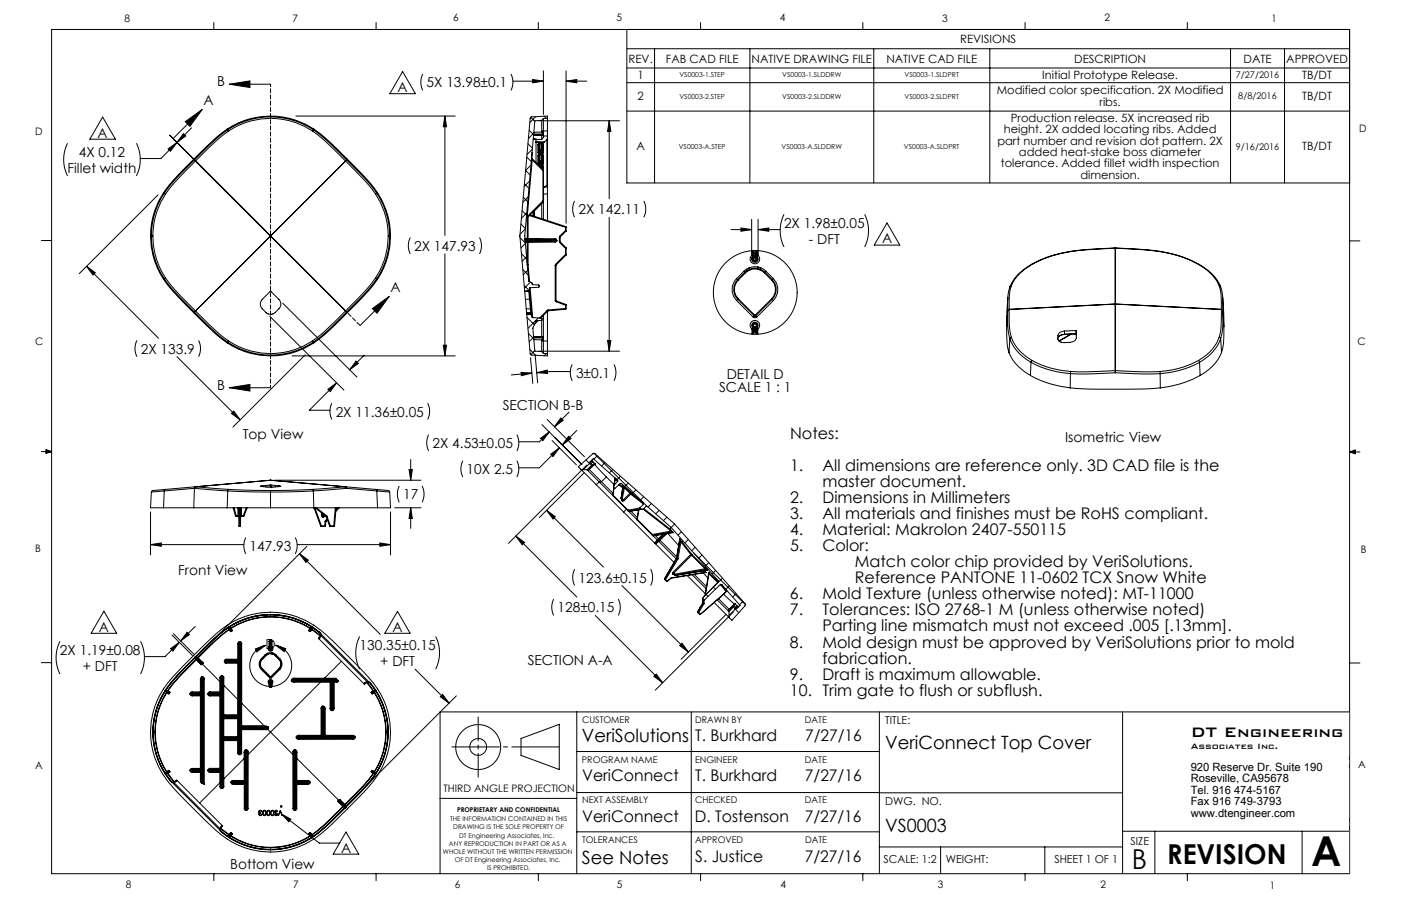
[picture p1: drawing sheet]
<svg xmlns="http://www.w3.org/2000/svg" width="432mm" height="279mm" viewBox="0 0 432 279" stroke-linecap="round" stroke-linejoin="round" font-family="sans-serif">
<defs><g id="words">
<text font-size="12.7" x="404.1" y="267.1">A</text>
<g font-size="8.5">
<text x="348.8" y="268">B</text>
<text x="359.7" y="266.3">REVISION</text>
</g>
<g font-size="5.6">
<text x="367" y="227.2">DT Engineering</text>
<text x="179.3" y="228.9">VeriSolutions</text>
<text x="272.8" y="231">VeriConnect Top Cover</text>
<text x="272.8" y="256.5">VS0003</text>
<text x="179.3" y="266.4">See Notes</text>
</g>
<g font-size="4.9">
<text x="243.5" y="135.5">Notes:</text>
<text x="243.5" y="145.4">1.</text>
<text x="253.5" y="145.4">All dimensions are reference only. 3D CAD file is the</text>
<text x="243.5" y="155.2">2.</text>
<text x="253.5" y="150.3">master document.</text>
<text x="253.5" y="155.2">Dimensions in Millimeters</text>
<text x="243.5" y="160.2">3.</text>
<text x="253.5" y="160.2">All materials and finishes must be RoHS compliant.</text>
<text x="243.5" y="165.1">4.</text>
<text x="253.5" y="165.1">Material: Makrolon 2407-550115</text>
<text x="243.5" y="170.1">5.</text>
<text x="253.5" y="170.1">Color:</text>
<text x="263.5" y="175">Match color chip provided by VeriSolutions.</text>
<text x="263.5" y="179.9">Reference PANTONE 11-0602 TCX Snow White</text>
<text x="243.5" y="184.9">6.</text>
<text x="253.5" y="184.9">Mold Texture (unless otherwise noted): MT-11000</text>
<text x="243.5" y="189.8">7.</text>
<text x="253.5" y="189.8">Tolerances: ISO 2768-1 M (unless otherwise noted)</text>
<text x="253.5" y="194.7">Parting line mismatch must not exceed .005 [.13mm].</text>
<text x="243.5" y="199.7">8.</text>
<text x="253.5" y="199.7">Mold design must be approved by VeriSolutions prior to mold</text>
<text x="243.5" y="209.6">9.</text>
<text x="253.5" y="204.6">fabrication.</text>
<text x="253.5" y="209.6">Draft is maximum allowable.</text>
<text x="243.5" y="214.5">10. Trim gate to flush or subflush.</text>
<text x="214.3" y="228.4">T. Burkhard</text>
<text x="248.1" y="228.4">7/27/16</text>
<text x="179.4" y="240.9">VeriConnect</text>
<text x="214.2" y="240.9">T. Burkhard</text>
<text x="248.1" y="240.9">7/27/16</text>
<text x="179.4" y="253.6">VeriConnect</text>
<text x="214.2" y="253.6">D. Tostenson</text>
<text x="248" y="253.6">7/27/16</text>
<text x="214.3" y="265.9">S. Justice</text>
<text x="248" y="265.9">7/27/16</text>
</g>
<g font-size="4.2">
<text x="66.9" y="26.6">B</text>
<text x="122.6" y="28.4">A</text>
<text x="131.5" y="27">5X 13.98±0.1</text>
<text x="62.7" y="32.5">A</text>
<text x="30.1" y="42.4">A</text>
<text x="20.8" y="53.3">Fillet width</text>
<text x="24.3" y="48.3">4X 0.12</text>
<text x="178.3" y="66.1">2X 142.11</text>
<text x="241.7" y="70.2">2X 1.98±0.05</text>
<text x="127.6" y="77.4">2X 147.93</text>
<text x="249.3" y="75.3">- DFT</text>
<text x="271.9" y="75.1">A</text>
<text x="120.3" y="90.2">A</text>
<text x="43.4" y="109.1">2X 133.9</text>
<text x="177.5" y="116.5">3±0.1</text>
<text x="224" y="116.8">DETAIL D</text>
<text x="66.9" y="120.2">B</text>
<text x="221.6" y="121">SCALE 1 : 1</text>
<text x="103.5" y="128.4">2X 11.36±0.05</text>
<text x="154.9" y="126.3">SECTION B-B</text>
<text x="74.8" y="135.4">Top View</text>
<text x="328.3" y="136.3">Isometric View</text>
<text x="133.3" y="138.2">2X 4.53±0.05</text>
<text x="143.8" y="146.2">10X 2.5</text>
<text x="124.2" y="154">17</text>
<text x="76.9" y="169.9">147.93</text>
<text x="55" y="177.2">Front View</text>
<text x="178.3" y="179.7">123.6±0.15</text>
<text x="171.8" y="188.9">128±0.15</text>
<text x="30.5" y="194.8">A</text>
<text x="121" y="194.8">A</text>
<text x="18.5" y="201.9">2X 1.19±0.08</text>
<text x="81.8" y="200">D</text>
<text x="110.8" y="200.4">130.35±0.15</text>
<text x="25.5" y="207">+ DFT</text>
<text x="117.2" y="205.5">+ DFT</text>
<text x="162.6" y="204.9">SECTION A-A</text>
<text x="105.1" y="263">A</text>
<text x="70.9" y="267.8">Bottom View</text>
</g>
<g font-size="3.5">
<text x="295.9" y="13.4">REVISIONS</text>
<text x="193.7" y="19.3">REV.</text>
<text x="205.2" y="19.3">FAB CAD FILE</text>
<text x="231.6" y="19.3">NATIVE DRAWING FILE</text>
<text x="273.2" y="19.3">NATIVE CAD FILE</text>
<text x="331.1" y="19.3">DESCRIPTION</text>
<text x="383.3" y="19.3">DATE</text>
<text x="396.4" y="19.3">APPROVED</text>
<text x="196.5" y="24.2">1</text>
<text x="307.2" y="29.1">Modified color specification. 2X Modified</text>
<text x="321.2" y="24.2">Initial Prototype Release.</text>
<text x="401.3" y="24.2">TB/DT</text>
<text x="196.5" y="30.9">2</text>
<text x="338.9" y="32.6">ribs.</text>
<text x="401.3" y="30.9">TB/DT</text>
<text x="309.4" y="41">height. 2X added locating ribs. Added</text>
<text x="311.6" y="37.5">Production release. 5X increased rib</text>
<text x="196.2" y="46.3">A</text>
<text x="307.4" y="44.6">part number and revision dot pattern. 2X</text>
<text x="401.3" y="46.3">TB/DT</text>
<text x="308.5" y="51.6">tolerance. Added fillet width inspection</text>
<text x="314" y="48.1">added heat-stake boss diameter</text>
<text x="333" y="55.2">dimension.</text>
<text x="367" y="237.7">920 Reserve Dr. Suite 190</text>
<text x="367" y="241.2">Roseville, CA95678</text>
<text x="367" y="244.8">Tel. 916 474-5167</text>
<text x="367" y="248.3">Fax 916 749-3793</text>
<text x="367" y="251.8">www.dtengineer.com</text>
</g>
<g font-size="3.4">
<text x="272.8" y="223.3">TITLE:</text>
<text x="272.8" y="248.2">DWG. NO.</text>
<text x="348.4" y="260.7">SIZE</text>
<text x="272.3" y="266.2">SCALE: 1:2</text>
<text x="291.5" y="266.2">WEIGHT:</text>
<text x="325" y="266.2">SHEET 1 OF 1</text>
</g>
<g font-size="3.2">
<text x="38.3" y="6.7">8</text>
<text x="90.2" y="6.7">7</text>
<text x="139.7" y="6.5">6</text>
<text x="190" y="6.5">5</text>
<text x="240.4" y="6.5">4</text>
<text x="290.4" y="6.7">3</text>
<text x="340.4" y="6.5">2</text>
<text x="391.9" y="6.7">1</text>
<text x="10.9" y="41.6">D</text>
<text x="418.9" y="40.7">D</text>
<text x="10.9" y="106.3">C</text>
<text x="418.4" y="106.4">C</text>
<text x="10.8" y="170.2">B</text>
<text x="419.4" y="170.6">B</text>
<text x="367" y="231">Associates Inc.</text>
<text x="10.8" y="237.2">A</text>
<text x="418.6" y="236.8">A</text>
<text x="136.7" y="244.3">THIRD ANGLE PROJECTION</text>
<text x="38.8" y="273.8">8</text>
<text x="90.4" y="273.8">7</text>
<text x="140.2" y="273.8">6</text>
<text x="190.1" y="273.9">5</text>
<text x="240.5" y="273.8">4</text>
<text x="289" y="273.9">3</text>
<text x="339.1" y="273.8">2</text>
<text x="391.4" y="274.1">1</text>
</g>
<g font-size="2.8">
<text x="380.9" y="24">7/27/2016</text>
<text x="381.7" y="30.7">8/8/2016</text>
<text x="380.9" y="46.1">9/16/2016</text>
<text x="179.4" y="222.9">CUSTOMER</text>
<text x="214.2" y="222.9">DRAWN BY</text>
<text x="248.1" y="222.9">DATE</text>
<text x="179.3" y="235.2">PROGRAM NAME</text>
<text x="214.3" y="235.2">ENGINEER</text>
<text x="248.1" y="235.2">DATE</text>
<text x="179.4" y="247.6">NEXT ASSEMBLY</text>
<text x="214.3" y="247.6">CHECKED</text>
<text x="248.1" y="247.6">DATE</text>
<text x="179.4" y="259.8">TOLERANCES</text>
<text x="214.2" y="259.9">APPROVED</text>
<text x="248.1" y="259.9">DATE</text>
</g>
<g font-size="2.1">
<text x="209.4" y="23.8">VS0003-1.STEP</text>
<text x="241.1" y="23.8">VS0003-1.SLDDRW</text>
<text x="278.8" y="23.8">VS0003-1.SLDPRT</text>
<text x="209.4" y="30.5">VS0003-2.STEP</text>
<text x="241.1" y="30.5">VS0003-2.SLDDRW</text>
<text x="278.8" y="30.5">VS0003-2.SLDPRT</text>
<text x="209.2" y="45.9">VS0003-A.STEP</text>
<text x="240.9" y="45.9">VS0003-A.SLDDRW</text>
<text x="278.6" y="45.9">VS0003-A.SLDPRT</text>
</g>
<g font-size="2">
<text x="140.9" y="250.6">PROPRIETARY AND CONFIDENTIAL</text>
<text x="138.7" y="253.3">THE INFORMATION CONTAINED IN THIS</text>
<text x="139.7" y="255.8">DRAWING IS THE SOLE PROPERTY OF</text>
<text x="136.5" y="263.4">WHOLE WITHOUT THE WRITTEN PERMISSION</text>
<text x="138.4" y="260.9">ANY REPRODUCTION IN PART OR AS A</text>
<text x="141.5" y="258.3">DT Engineering Associates, Inc.</text>
<text x="140.2" y="265.9">OF DT Engineering Associates, Inc.</text>
<text x="150.1" y="268.4">IS PROHIBITED.</text>
</g>
</g></defs>
<g fill="none" stroke="#000" stroke-width=".31">
<path d="M15.9 9.1h400.1v260.3h-400.1zM65.9 6.9v2.2M115.9 6.9v2.2M165.9 6.9v2.2M193.2 15h222.8M193.2 9.1v47.3h222.8M201.7 15v41.4M215.9 6.9v2.2M231.1 15v41.4M265.9 6.9v2.2M269.3 15v41.4M305.1 15v41.4"/>
<path d="M315.9 6.9v2.2M365.9 6.9v2.2M379.3 15v41.4M395.9 15v41.4M31.6 36.1l4 6.8h-7.9zM57.1 37.5l5.2-3.7-3.8 5.2zM59.1 39.4l-9.5 9.5h-6.4M62.3 33.8l-9 8.9M70 39.8l-1.8 1.3a135.9 135.9 0 0 0-17.8 18.3M70 39.8l.2 .2M70.7 26l6.3-1v2zM70.7 26h12.7"/>
<path d="M83.4 36.5a23.4 23.4 0 0 0-12.9 3.9M83.4 36.5a23.4 23.4 0 0 1 12.9 3.9M83.4 36v.5M83.4 36a23.9 23.9 0 0 1 13.2 4M83.4 36a23.9 23.9 0 0 0-13.2 4M83.4 35.8a24.2 24.2 0 0 0-13.4 4M83.4 35.8v.2M83.4 35.8a24.2 24.2 0 0 1 13.3 4M91.2 35.8h49.1M96.7 39.8a65.8 65.8 0 0 1 10.3 9.3M96.7 39.8l-.1 .2M124.1 22.1l3.9 6.8h-7.8z"/>
<path d="M130.3 22.8l-.6 2.4 .1 1.4 .5 1.3M137.1 35.8l.5 3.3h-1zM137.1 35.8v36.8M157.5 22.8l.6 2.4-.1 1.4-.5 1.3M158.1 25h9.4M163.6 36.2l1.2 1.2M164.2 24.5l3.3 .5-3.3 .5zM165.1 36l-1.8 1.8M166.1 37.2h24.8M167 37.1v3.6M167 37.1l-2.2 .1-.9 10.4M167.5 21.9v13.4"/>
<path d="M167.5 36.6v3.7M167.5 36.6l-.5 .5M167.7 35.8l.7 .7M168.7 36.5v-.7l-4.8 .2-.5 .5-3.2 36.3 1.7 19.5M168.7 36.5v3.9M168.7 36.5l-1.2 .1M174.5 25l3.3-.5v1zM174.5 21.9v46.9M174.5 25h6.3M187.8 37.2v24.1M187.8 37.2l.5 3.3h-1zM193.2 25.5h222.8"/>
<path d="M193.2 34.3h222.8M193.2 21h222.8M20.8 44.2a11.3 11.3 0 0 0 0 10.1M42 44.2a11.3 11.3 0 0 1 0 10.1M50.4 59.4a24.2 24.2 0 0 0-4 13.4M50.4 59.4l.2 .2M50.6 59.6l.4 .3M50.6 59.6a23.9 23.9 0 0 0-3.9 13.2M51 59.9a23.4 23.4 0 0 0-3.9 12.9M51.8 45.9l2.7-1.9-2 2.6zM52.3 41.7l54.2 54.2M52.3 41.7l31.1 31"/>
<path d="M56.5 41.2l.8 .7-2.7 2zM59.9 49.3l.4 .3M59.9 49.3l-2.8 2.8a50 50 0 0 0-6.5 7.5M59.9 49.3l.3 .4M60.2 49.7a65.3 65.3 0 0 0-9.2 10.2M60.3 49.6l-.1 .1M70.2 40a65.6 65.6 0 0 0-10.3 9.3M70.2 40l.3 .4M70.5 40.4a65 65 0 0 0-10.2 9.2M96.3 40.4a65.3 65.3 0 0 1 10.2 9.2M96.6 40l-.3 .4M96.6 40a78.5 78.5 0 0 1 10.2 9.3"/>
<path d="M106.5 49.6v.1M106.5 49.7a65.3 65.3 0 0 1 9.3 10.2M106.5 49.7l-46.3 46.2M106.8 49.3l-.3 .3M106.8 49.3l-.3 .4M106.8 49.3l2.8 2.8a50 50 0 0 1 6.5 7.5M107 49.1l-.2 .2M107 49.1l2.8 2.8a52.3 52.3 0 0 1 6.6 7.5M115.8 59.9a23.4 23.4 0 0 1 3.9 12.9M116.1 59.6l-.3 .3M116.1 59.6a23.9 23.9 0 0 1 4 13.2M116.4 59.4a24.2 24.2 0 0 1 4 13.4"/>
<path d="M116.4 59.4l-.3 .2M161.6 56.7l1.4 1.4M162.4 48.4l1.3 1.4M162.7 44.3l1.4 1.4M163.1 40.2l1.4 1.4 2.8-.1M163.2 55.8l-1.6 1.7M163.6 50.9l-1.6 1.7 1.4 1.4M163.8 49.3h.2M163.9 48.8l.1 .5M163.9 48.8l3.6 3.6M163.9 47.6h.1M163.9 48.1v.7"/>
<path d="M163.9 48.1l-2.2 24.7 1.3 13.9 1 .6 .1 .5 2 .1 .1 .6-2.9 .2-.1 .7M164 47.6l-.1 .5M164 47v.6M164 49.3l-1.4 16.6M164 49.3l3.4 3.3M164.1 46l-1.7 1.6M164.3 42.9l.9 .1M164.4 42.8l.8 .2M164.5 41.1l-1.6 1.6M165.2 43.7l2.6 .1M165.2 43v.7M165.2 43h1.8"/>
<path d="M165.2 43.7v6.4M165.2 43.9l2.2 .1M165.8 50.5l.5 .3M165.8 47.1l.5 .3M165.8 44.6v2.5M165.8 48v2.5M166 44.4l-.2 .2M166 46.9l-.2 .2M166 46.9l.3 .2M166 47.8l-.2 .2M166 50.3l-.2 .2M166 50.3l.3 .2"/>
<path d="M166 46.3l.3 .2M166 49.7l.3 .2M166 44.4v2.5M166 47.8v2.5M166 46.3v.6M166 49.7v.6M166.3 44.3l-.3 .1M166.3 47.7l-.3 .1M166.3 51.1h-.1M166.3 47.6l-.5 .4M166.3 44.2l-.5 .4M166.3 47.1v.3"/>
<path d="M166.3 50.5v.3M166.3 51l-.2 .1M166.3 44.2v.1M166.3 47.6v.1M166.3 51v.1M166.3 44.3h.5M166.3 47.7h.5M166.3 51.1h.5M166.3 47.6h.5M166.3 50.8h.5M166.3 44.2h.5M166.3 47.4h.5"/>
<path d="M166.3 51h.5M166.3 47.1h.5M166.3 50.5h.5M166.3 46.2l-.3 .1M166.3 46.2v.3M166.3 49.6l-.3 .1M166.3 49.6v.3M166.3 46.2h.4M166.3 46.5v.6M166.3 46.5h.4M166.3 49.6h.4M166.3 49.9v.6"/>
<path d="M166.3 49.9h.4M166.3 44.3v1.9M166.3 47.7v1.9M166.3 51.1v.1M166.7 46.2l.3 .1M166.7 46.2v.3M166.7 49.6l.3 .1M166.7 49.6v.3M166.7 46.5l.1 .6M166.7 49.9l.1 .6M166.7 44.3v1.9M166.7 47.7v1.9"/>
<path d="M166.7 51.1v.6M166.8 44.3l.2 .1M166.8 47.7l.2 .1M166.8 51.1l.2 .1M166.8 47.6l.5 .4M166.8 44.2l.5 .4M166.8 51l.5 .4M166.8 47.1v.3M166.8 50.5v.3M166.8 44.2v.1M166.8 47.6v.1M166.8 51v.1"/>
<path d="M167 41.7v1.3M167 40.7l-2.5 .1M167 46.3l-.3 .2M167 49.7l-.3 .2M167 44.4v1.9M167 47.8v1.9M167 51.2v.7M167 46.3v.6M167 49.7v.6M167 51.2h.1M167 44.4l.3 .2M167 46.9l.3 .2"/>
<path d="M167 46.9l-.2 .2M167 47.8l.3 .2M167 50.3l.3 .2M167 50.3l-.2 .2M167 51.2l.3 .2M167 44.4v2.5M167 47.8v2.5M167.3 50.5l-.5 .3M167.3 47.1l-.5 .3M167.3 44.6v2.5M167.3 48v2.5M167.3 51.4v.8"/>
<path d="M167.3 40.4l.2 1.8-.5 .8M167.3 40.4l-.3 .3M167.3 41.3v.2M167.3 40.4v.9M167.3 41.5v.1M167.3 41.3h-2.8M167.3 41.6h.1M167.3 41.6l-2.9 .2M167.4 52.6h.1M167.4 52.6v9.3M167.4 44v8.4M167.5 52.4l-.1 .2"/>
<path d="M167.5 52.4v.2M167.5 41.5l-.2 .1M167.5 41.9l1.2 .1M167.5 59.8h.1M167.5 52.6v9.4M167.5 60h.1M167.5 59.8v.2M167.8 43.8l-.4 .2M168.6 43l-.8 .8M168.6 57.2l-1.1 .6M168.6 57.2l.1 .1M168.6 43v14.2"/>
<path d="M168.7 42.5l-.1 .5M168.7 42v.5M168.7 57.3v.3M168.7 59.8v8.2M168.7 57.6l-1.1 .2M168.7 40.4v1.6M168.7 42.5v14.8M168.7 57.6v2.2M168.7 40.4h-1.2M168.7 59.8h-1.2M12.7 74.2h3.2M46.4 72.8a24.3 24.3 0 0 0 4 13.3"/>
<path d="M46.4 72.8h.3M46.7 72.8h.4M46.7 72.8a23.9 23.9 0 0 0 3.9 13.2M47.1 72.8a23.4 23.4 0 0 0 3.9 12.9M48.7 60.1l-24.3 24.3M83.3 72.8h.1M119.7 72.8a23.4 23.4 0 0 1-3.9 12.9M119.7 72.8h.4M120.1 72.8a23.9 23.9 0 0 1-4 13.2M120.1 72.8h.3M120.4 72.8a24.3 24.3 0 0 1-4 13.3M126.4 73.3l-.5 2.3 .1 1.4 .4 1.3"/>
<path d="M137.1 78.3v31.5M147.8 73.3l.6 2.3-.1 1.4-.5 1.3M160.3 73.3l1.6 1.6M160.6 69.1l1.3 1.4M160.7 78.2l1.7 1.7M160.9 65l1.4 1.3M161.3 60.8l1.4 1.4M161.8 73.5v.1M161.8 73.5l.3 .3M161.8 73.5h.7M161.9 74h-.1M161.9 74l6.2 .1"/>
<path d="M161.9 74.4l.2 .1M161.9 70.6l-1.6 1.6M161.9 75.1l-1.3 1.4M162.1 73.8l-.2 .2M162.1 74.5l-.2 .1M162.1 73.8l5.8 .1M162.3 79.2l-1.4 1.4M162.3 65.9h.1M162.3 66.7l.1 .6M162.3 65.9h.3M162.3 66.7h.3M162.3 65.9v.8"/>
<path d="M162.4 65.7l-1.7 1.6M162.4 67.3h.1M162.4 67.2v.1M162.5 67.2l-.1 .1M162.5 73.5l.3 .3v-.3M162.5 74.8l.3-.3v.3M162.5 74.8h.3M162.5 73.5h.3M162.5 74.8h-.6M162.5 67.1v6.4M162.5 74.8v6.9M162.6 66.7l-.1 .5"/>
<path d="M162.6 65.9v.8M162.8 73.5l8.3 .1M162.8 66.9v6.6M162.8 74.8v6.9M162.8 60.8l-1.7 1.6M163.2 66.5l11.1 3.6M163.4 66.3l11 3.6M164.3 65.3v1.3M164.3 65.3h.2M164.5 65.3v1.4M164.6 65.1h.1M164.6 65.1l-.1 .2"/>
<path d="M164.7 65l.1 1.7M167 62.8v4.6M167.4 61.9l.1 .3M167.4 61.9h.1M167.4 61.9l-4.8 4.8M167.5 62.2l-5 5M167.5 62.2h.1M167.5 62.2v5.4M167.5 62.2l-2.9 2.9M167.5 61.9v.3M167.5 62h.1M167.5 62v.2"/>
<path d="M167.9 73.9l.2 .2M167.9 73.9h.2M167.9 74.4l-5.8 .1M168.1 74.2l-.2 .2M168.1 74.1h.1M168.1 74.1v.1M168.1 74.2l-6.2 .1M168.1 73.9l.1 .2M168.1 74.4h-.2M168.1 73.9h3M168.2 74.2h-.1M168.2 74.2l-.1 .2"/>
<path d="M168.2 74.1h3M168.2 74.1v.1M171.1 73.9l.1 .2M171.1 73.9l.3 .2M171.1 74.4v.3M171.1 74.4h-3M171.1 73.6v.3M171.1 73.6l.5 .5M171.1 74.7l-8.3 .1M171.2 74.2l-.1 .2M171.2 74.2h.2M171.2 74.2h-3"/>
<path d="M171.2 74.1v.1M171.4 74.2l-.3 .2M171.4 74.2h.2M171.4 74.1v.1M171.6 74.2l-.5 .5M171.6 74.1v.1M172.4 74.5l.1 .3M172.4 74.5h.2M172.4 73.2h.2M172.4 73.2v1.3M172.5 72.8l-.1 .4M172.5 72.8l.2 .2"/>
<path d="M172.5 74.8l1.8 1.8M172.6 74.5l.1 .2M172.6 73.2v1.3M172.7 74.7l-.2 .1M172.7 73l-.1 .2M172.7 74.7l1.7 1.7M174.3 78.4l.1 .3M174.3 71.1l.1 .2M174.3 78.4h.2M174.3 76.6h.2M174.3 70.1h.2M174.3 71.1h.2"/>
<path d="M174.3 70.1v1M174.3 76.6v1.8M174.3 71.1l-1.8 1.7M174.3 78.4l-3 3.1M174.4 69.9l-.1 .2M174.4 69.9l.1 .2M174.4 76.4l-.1 .2M174.4 76.4l.1 .2M174.4 78.7l-3 3M174.4 71.3l-1.7 1.7M174.5 78.4l-.1 .3M174.5 71.1l-.1 .2"/>
<path d="M174.5 70.1v1M174.5 76.6v1.8M177.1 62l-.6 2.3 .1 1.4 .5 1.3M187.8 67v41.3M198.4 62l.6 2.3-.1 1.4-.5 1.3M225.3 70.8h6.4M228.4 70.3l3.3 .5-3.3 .5zM231.7 67.6v11.1M231.8 78.7a1.49 1.49 0 0 0-.2 2.2 1.49 1.49 0 0 0 2.2 0 1.49 1.49 0 0 0-.2-2.2M231.8 78.7h.2M231.8 78.7l.2 .5M231.8 77.3v1.4"/>
<path d="M232 79.2a.99 .99 0 0 0 0 1.4 .99 .99 0 0 0 1.4 0 .99 .99 0 0 0-.1-1.4M232 79.2h.1M232 78.7l.1 .3M232 77.3v1.4M232.1 79h.1M232.1 79l-.1 .2M232.1 77.3v.8M232.1 78.1h.3M232.1 78.1v.9M232.4 77.3v.6M232.4 78.7h.5M232.4 78.7l.1 .3"/>
<path d="M232.4 78.7l-.3 .3M232.4 77.9l-.3 .2M232.4 77.9v.2M232.4 77.9h.5M232.4 78.1h.5M232.4 78.1v.6M232.5 79l-.5 .2M232.5 79h.3M232.8 79l.5 .2M232.9 78.7l-.1 .3M232.9 78.7l.3 .3M232.9 77.9v.2"/>
<path d="M232.9 77.9l.3 .2M232.9 78.1v.6M232.9 77.3v.6M233.2 79l.1 .2M233.2 78.1h-.3M233.2 78.1v.9M233.2 77.3v.8M233.3 79h-.1M233.3 79v.2M233.3 78.7v.3M233.3 77.3v1.4M233.3 79.2h.1"/>
<path d="M233.6 78.7h-.3M233.6 78.7l-.3 .5M233.6 77.3v1.4M233.6 70.8l3.3-.5v1zM233.6 67.6v11.1M233.6 70.8h6.9M241.6 66.1a11.3 11.3 0 0 0 0 10.1M266.5 66.1a11.3 11.3 0 0 1 0 10.1M273.4 68.8l3.9 6.8h-7.8zM329.9 77.5l.1 .1M329.9 77.5a29 29 0 0 0-16.7 7.7l-1.9 3.2M330 77.6a34.5 34.5 0 0 0-11.9 3.9"/>
<path d="M343.7 76.5l-8.8 .5-4.9 .6M343.7 76.5h.1M343.7 76.5v37.8M343.7 76.5l-8.4 .4-5.4 .6M343.8 76.5h.1M343.8 76.5l8.4 .4 5.3 .6M343.8 76.5l8.8 .5 4.9 .6M357.5 77.6l3.7 .7a32.8 32.8 0 0 1 8.2 3.2M357.5 77.5a35.2 35.2 0 0 1 12.1 4M357.5 77.5v.1M416 74.3h3.1M26.7 82.1l2.7 2-.7 .7z"/>
<path d="M26.7 82.1l22.2 22.2M50.4 86.1a63.4 63.4 0 0 0 9.3 10.3M50.6 86a65.5 65.5 0 0 0 9.3 10.2M50.6 86l-.2 .1M51 85.7a65.1 65.1 0 0 0 9.2 10.2M51 85.7l-.4 .3M59.7 96.4a63.4 63.4 0 0 0 10.3 9.4M59.9 96.2l2.8 2.8a51.9 51.9 0 0 0 7.5 6.5M59.9 96.2l-.2 .2M60.2 95.9h.1M60.2 95.9l-.3 .3M60.3 95.9l2.8 2.8a51.3 51.3 0 0 0 7.4 6.5"/>
<path d="M60.3 95.9l-.4 .3M80.8 92.3l2.6-2.5 2.6 2.5a2.03 2.03 0 0 1 0 2.9l-1.2 1.1a2.05 2.05 0 0 1-2.9 0 2.91 2.91 0 0 1-1.5-3.4zM83.2 97.6l22.8 22.7M87.1 93.5l22.9 22.8M106.5 95.9a65.3 65.3 0 0 1-10.2 9.3M106.5 95.9l.3 .3M106.5 95.9h.1M106.8 96.2l-2.8 2.8a50.1 50.1 0 0 1-7.4 6.5M114.8 95.2l5.2-3.8-3.8 5.2zM115.8 85.7a65.1 65.1 0 0 1-9.3 10.2M115.8 85.7l.3 .3M116.1 86a65.5 65.5 0 0 1-9.3 10.2"/>
<path d="M116.1 86l.3 .1M116.4 86.1l-1.4 1.8a135.9 135.9 0 0 1-18.3 17.9M120 91.4l-9 9M161.1 83.1l1.7 1.7M161.6 88.1l1.5 1.5M161.7 89.9h.1M161.9 92.3l.3 2.9M162.2 95.2l.1 1.1M162.2 95.2l1.3 .1M162.3 96.3v.3M162.3 96.3l1.3 .1M162.3 96.6v.2"/>
<path d="M162.3 96.6l1.3 .1M162.3 96.8v.1M162.3 96.8l1.3 .1M162.3 96.9l1.1 12.3 .5 .3 4.8 .3v-.7M162.3 96.9l1.4 .2M162.4 97.9l2.3 2.3M162.5 97l-.1 .1M162.5 81.7h.1M162.7 83.3l-1.4 1.4M162.8 81.7h-.3M162.8 81.7l.4 5.2M163 89.7l-1.3 .1"/>
<path d="M163 89.7h.1M163 89.7l-1.3 .2M163 89.7l.2 2.6M163.2 89.4l-.2 .3M163.2 89.4v.1M163.2 92.3l.3 3M163.2 92.3h-1.3M163.2 89.5l-.2 .2M163.2 89.5l.2 2.6M163.4 88.7l.8 9.3M163.4 92.1l-.2 .2M163.4 92.1l.3 3.3"/>
<path d="M163.5 87l-1.9 1.8M163.5 95.3l.2 .1M163.5 95.3l.1 1.1M163.6 96.4v.3M163.6 96.4l.2 .2M163.6 96.7v.2M163.6 96.7l.2 .2M163.6 96.9l.1 .2M163.6 96.9l.3 .2M163.7 97.1l.2 .2M163.7 95.4l.1 1.2M163.8 96.6v.3"/>
<path d="M163.8 96.9l.1 .2M163.9 97.1v.2M163.9 97.3l.2 .6 2.9 .3v.6l-1.9 .1v.5M165.1 99.4l-.9 1.8 .6 7.1 2.2 .1M165.1 99.4h.1M165.5 98.9l-.4 .4M165.9 98.9l-1.1 1M165.9 87.9l.2 .2M165.9 98l-3.2 3.2M167 98.8v5.1M167 97.8v.3M167.5 97.2v6.8"/>
<path d="M168.6 95.7l.2 .2M168.6 95.7l-2.3 2.4M168.7 96v9.2M168.8 95.9l-2.2 2.2M168.9 95.6l-.3 .1M168.9 95.6l.1 .2M169 95.8l-.2 .1M171.1 92.6l.3 .5M171.1 92.6h.3M171.1 81.8h.3M171.1 81.8v10.8M171.3 81.5l-.2 .3"/>
<path d="M171.3 81.5l.1 .2M171.4 92.6l.1 .2M171.4 81.8v10.8M171.4 81.7v.1M171.4 93.1l2.9 1M171.5 92.8l-.1 .3M171.5 92.8l2.9 1.1M174.3 95.1v.3M174.3 95.1h.2M174.3 94.1h.2M174.3 94.1v1M174.3 95.1l-5.4 .5"/>
<path d="M174.3 95.4l-5.3 .4M174.4 93.9l-.1 .2M174.4 93.9l.1 .2M174.5 95.1l-.2 .3M174.5 94.1v1M227 85.9a4.8 4.8 0 0 0 0 6.8M227 85.9l.4 .3M227 92.7l5.1 5.1M227.4 86.2a4.3 4.3 0 0 0 0 6.1M227.4 86.2l.1 .2M227.4 92.3l-.4 .4M227.4 92.3l5.1 5.1"/>
<path d="M227.5 86.4a4.1 4.1 0 0 0 0 5.7M227.5 92.1l-.1 .2M227.5 92.1l5 5M229.3 83.6l.3 .4M229.3 83.6l-2.3 2.3M229.6 84l-2.2 2.2M229.6 84l.2 .1M229.8 84.1l-2.3 2.3M230 83l-.7 .6M230 83l.3 .4M230.3 83.4l-.7 .6M230.3 83.4l.1 .2"/>
<path d="M230.4 83.6l-.6 .5M230.9 82.6l.2 .4M230.9 82.6l-.9 .4M231.1 83l-.8 .4M231.1 83v.2M231.1 83.2l-.7 .4M232.1 97.8a.8 .8 0 0 0 1.1 0M232.5 97.4l-.4 .4M232.5 97.4h.4M232.5 97.1h.4M232.5 97.1v.3M232.9 97.4l.3 .4"/>
<path d="M232.9 97.1v.3M233.5 83l-1-.1-1.4 .3M233.5 83l.7 .2M233.5 82.8l-1-.1-1.4 .3M233.5 82.8l.8 .2M233.5 82.8v.2M233.6 82.3l.9 .3M233.6 82.3h-1.1l-1.6 .3M233.6 82.3l-.1 .5M234.2 83.2l1.4 .9M234.3 83l1.4 1M234.3 83l-.1 .2"/>
<path d="M234.5 82.6l1.6 1M234.5 82.6l-.2 .4M235.6 84.1l2.2 2.3M235.7 84l2.3 2.2M235.7 84l-.1 .1M236.1 83.6l-.4 .4M236.1 83.6l2.3 2.3M237.8 86.4a4.1 4.1 0 0 1 0 5.7M237.8 92.1l.2 .2M237.8 92.1l-4.9 5M238 92.3l.4 .4M238 92.3l-5.1 5.1"/>
<path d="M238 86.2a4.3 4.3 0 0 1 0 6.1M238 86.2l-.2 .2M238.4 85.9a4.8 4.8 0 0 1 0 6.8M238.4 85.9l-.4 .3M238.4 92.7l-5.2 5.1M310.4 96.2l-.1 4.5M310.6 95.8v2.5a20.3 20.3 0 0 0 .6 6.1M310.6 95.8l-.3 4.9M310.6 91.7l-.3 4.5M311 95.4v2.5a20.2 20.2 0 0 0 .7 6.1M311 95.4h.1M311 95.4l-.4 .4"/>
<path d="M311.2 88.5l-.5 2.6-.1 4.7M311.3 88.4h.1M311.7 88.1a18.7 18.7 0 0 0-.7 7.3M311.7 88.1l-.4 .3M317.9 81.5h.2M318.1 81.5a13.5 13.5 0 0 0-6.4 6.6M343.7 93.8h.1M343.7 93.7l-32.7 1.7M343.8 93.7l32.6 1.7M369.4 81.5l1.3 .9a13.5 13.5 0 0 1 5.1 5.7M369.6 81.5h-.2M369.6 81.5a14.6 14.6 0 0 1 6.6 6.9"/>
<path d="M375.8 88.1a18.8 18.8 0 0 1 .6 7.3M375.8 88.1l.4 .3M376.2 88.4v.1M376.2 88.4h.1M376.2 88.5a22.5 22.5 0 0 1 .7 7.3M376.4 95.4a25.7 25.7 0 0 1-.6 8.6M376.4 95.4h.1M376.4 95.4l.5 .4M376.8 91.7l.3 4.5M376.9 95.8v2.5a19.6 19.6 0 0 1-.7 6.1M376.9 95.8l.3 4.9M377.1 96.2l.1 4.5"/>
<path d="M42.2 105l-.6 2.3 .1 1.4 .5 1.3M54.5 110l19.5 19.5M61.2 105l.6 2.3-.1 1.4-.5 1.3M70 105.8a24.2 24.2 0 0 0 13.4 4M70.2 105.5a23.9 23.9 0 0 0 13.2 4M70.2 105.5l-.2 .3M70.5 105.2a23.4 23.4 0 0 0 12.9 3.8M70.5 105.2l-.3 .3M70.7 119.6l6.3-1v2zM70.7 119.6h12.7M83.4 109v.5M83.4 109.5v.3"/>
<path d="M90.1 109.8h50.2M94.1 109.4l-22.3 22.3M96.3 105.2a23.4 23.4 0 0 1-12.9 3.8M96.3 105.2l.3 .3M96.6 105.5a23.9 23.9 0 0 1-13.2 4M96.6 105.5l.1 .3M96.7 105.8a24.2 24.2 0 0 1-13.3 4M103.8 118.1l-8.5 8.4h6.4M109.7 111.3l.8 .8-2.7 1.9zM112.2 109.5l-4.4 4.5M136.6 106.5h1l-.5 3.3zM160.6 114.8l3.3 .3-3.2 .8z"/>
<path d="M162.9 102.8l1.6 1.7M163.3 107.7l1.8 1.9M163.5 110.3l.7 7.9M163.9 115.1l-6.3 .5M164.4 103.8l2.9 .1M164.5 104l-1.4 1.4M164.5 104h2.8M164.5 104.2h2.8M164.5 104.8h2.5M164.8 108.1l-1.2 1.3M165 109.6l.7 8.5M165.4 114.9l3.3-.8 .1 1.1z"/>
<path d="M166.1 108.3h24.8M167 104.8l.3 .3M167 104.8v3.6M167 108.4l.5 .5M167.3 104v.2M167.3 103.9v.1M167.3 104.2v.9M167.3 103.9l.2 .2M167.3 103.9h.1M167.5 104.1l-.2 1M167.5 105.2v3.7M167.5 108.9l1.2 .2"/>
<path d="M167.5 105.1l1.2 .1M168.4 109.1l-.7 .7M168.7 105.2v3.9M175.8 114.6h-6.4l-4 .3M176.4 112.4l-.6 2.3 .1 1.4 .5 1.3M187.3 105h1l-.5 3.3zM189.2 112.4l.6 2.3-.1 1.4-.5 1.3M231.8 102.9v.2M231.8 101.5a1.49 1.49 0 0 1-.2-2.2 1.49 1.49 0 0 1 2.2 0 1.49 1.49 0 0 1-.2 2.2M231.8 101.5h.2M231.8 102.9h.2M231.8 101.5v1.4"/>
<path d="M232 101.1a.99 .99 0 0 1 0-1.5 .99 .99 0 0 1 1.4 0 .99 .99 0 0 1 0 1.5M232 101.1v.2M232 101.1l-.2 .4M232 102.9l.1 .2M232 101.5v1.4M232 101l.5 .2M232 101v.1M232 101l.1 .2M232 101.3v.2M232.1 101.2l.3 .3M232.1 102.1h.3M232.1 102.1l.3 .2"/>
<path d="M232.1 101.2l-.1 .1M232.1 101.2v.9M232.1 102.1l-.1 .8M232.4 101.5h.5M232.4 102.1v.2M232.4 101.5v.6M232.4 102.1h.5M232.4 102.3h.5M232.4 102.3l-.1 .8M232.5 101.2h.3M232.5 101.2l-.1 .3M232.8 101.2l.1 .3"/>
<path d="M232.9 102.1v.2M232.9 101.5v.6M232.9 102.3l.1 .8M233.2 101.2l-.3 .3M233.2 102.1h-.3M233.2 102.1l-.3 .2M233.2 101.2l.1 .1M233.2 101.2v.9M233.2 102.1l.1 .8M233.3 101.3v.2M233.3 101l-.5 .2M233.3 101l.1 .1"/>
<path d="M233.3 101l-.1 .2M233.3 102.9v.2M233.3 101.5v1.4M233.4 101.1l-.1 .2M233.4 101.1l.2 .4M233.6 102.9l-.1 .2M233.6 101.5h-.3M233.6 102.9h-.3M233.6 101.5v1.4M310.3 100.7a21.5 21.5 0 0 0 .7 8M311 108.7a13.8 13.8 0 0 0 6.6 7.1M311.2 104.4a13.5 13.5 0 0 0 6.6 7.3"/>
<path d="M311.2 104.4l-.2 4.3M311.7 104a13.2 13.2 0 0 0 6.4 7.2M311.7 104l-.5 .4M317.6 115.8l1.5 .8a33 33 0 0 0 10.8 3M317.8 111.7a28.6 28.6 0 0 0 12.1 3.5M317.8 111.7l-.2 4.1M318.1 111.2l.9 .4a28.5 28.5 0 0 0 11 3M318.1 111.2l-.3 .5M328.1 103.1a2.3 2.3 0 0 0-2 1M328.1 103.1h.1M328.1 102.1v1M328.1 103.2l-1.3 .3-.7 .6"/>
<path d="M329.9 119.6l9.9 .4a133.5 133.5 0 0 0 17.8-.4M329.9 115.2v4.4M330 114.6l-.1 .6M330 103.1l-3.6 2.1M330.2 103l-3.8 2.2M331.3 103l.4 .2M331.6 101.9l.1 2.3a1.76 1.76 0 0 1-2 1.4h-2.5l-.8-.4-.3-.6a1.87 1.87 0 0 1 2-2.5M331.6 101.9l-3.5 .2M331.6 101.9l.1 1M331.7 102.9v.1M331.7 102.9h.1M331.7 102.9l-3.6 .2"/>
<path d="M331.7 103l-3.6 .1M331.7 103h.1M343.7 114.3l-8.8 .4-4.9-.1M343.7 114.3v.6M343.7 114.3h.1M343.7 114.9l-8.9 .4-4.9-.1M343.7 114.9l8.9 .4 5-.1M343.8 114.3l8.8 .4 4.9-.1M357.5 114.6l.1 .6M357.6 115.2v4.4M369.4 111.2a28.7 28.7 0 0 1-11.9 3.4M369.4 111.2l.3 .5"/>
<path d="M369.7 111.7a28.6 28.6 0 0 1-12.1 3.5M369.7 111.7l.2 4.1M369.9 115.8a32.9 32.9 0 0 1-12.3 3.8M375.8 104a13.7 13.7 0 0 1-6.4 7.2M375.8 104l.4 .4M376.2 104.4a14 14 0 0 1-6.5 7.3M376.2 104.4l.3 4.3M376.5 108.7a14.5 14.5 0 0 1-6.6 7.1M377.2 100.7v2.3a17.7 17.7 0 0 1-.7 5.7M12.7 139.3h3.2M14.2 139l1.7 .3M14.2 138.7l1.7 .6-1.7 .5z"/>
<path d="M15.9 139.3l-1.7 .2M71.3 127.5l.7-.7 2 2.7zM101.1 120.1l2.7-2-2 2.7zM102.3 124.3l-.6 2.4 .1 1.3 .5 1.4M131.8 124.3l.6 2.4-.1 1.3-.5 1.4M132.1 134l-.6 2.4 .2 1.4 .4 1.3M159.3 134l.6 2.4-.1 1.4-.5 1.3M166.6 135.2l2.7-2-2 2.7zM167 131l12.3 12.2M168.6 129.4l11.5 11.5M169.3 133.2l-3 3h-6.4M170.2 135.9l7.5 7.5"/>
<path d="M172.4 138.1l-6.1 6.2h-6.4M172.9 128.9l.7 .7-2.7 2zM175.3 134.5l.7 .7-2.7 2zM175.4 127.1l-4.5 4.5M177.8 132.7l-4.5 4.5M183.1 139.8l16.3 16.3M416 139.4h3.1M416 139.4l1.7-.6v1.1zM416 139.4l1.7 .2M417.7 139.1l-1.7 .3M46.4 157.9v13.2M46.7 151.7l-.3 4.9h4"/>
<path d="M50.4 156.6h9.3M50.6 151.4l-3.9 .3M50.6 151.4l-.2 5.2M51 150.9l-.4 .5M51 150.9l-3.9 .4-.4 .4M59.7 156.6h10.3M59.9 150.6l-.2 6M59.9 150.6l10.3 .8M59.9 150.6l-9.3 .8M60.2 150.1h.1M60.2 150.1l-9.2 .8M60.3 150.1l10.2 .8"/>
<path d="M60.3 150.1l-.4 .5M70 156.6h13.4M70.2 151.4l13.2 .3M70.2 151.4l-.2 5.2M70.5 150.9l-.3 .5M70.5 150.9l12.9 .4M71.9 156.6l.6 2.5M72.1 156.6l.7 2.4M72.5 159.1l.3 .1M72.8 159l-.3 .1M72.8 159v.2M72.8 159h.5"/>
<path d="M72.8 159.2h.5M73.3 156.6v2.4M73.3 159h.3M73.3 159v.2M73.3 159.2l.3 .3M73.6 156.5v.3M73.6 156.8h.2M73.6 156.8v5.4M73.6 156.6l.2 .1M73.8 156.6v.1M73.8 156.7v.1M73.8 156.7h.1"/>
<path d="M73.8 156.8h.1M73.8 156.8l.1 5.4M73.9 156.8v5.4M73.9 156.7v.1M73.9 156.6v.1M74.1 156.6l-.2 .1M74.2 156.8h-.3M74.2 156.8l-.1 5.4M74.2 156.5v.3M74.4 159.2l-.2 .3M74.4 159.2h.6M74.4 159h-.2"/>
<path d="M74.4 159v.2M74.4 159h.6M74.4 156.6v2.4M75 159l.2 .1M75 159v.2M75.2 159.1l-.2 .1M75.9 156.6l-.9 2.4M76.2 156.6l-1 2.5M80.8 149.8l-.6 .1 3.1 .3 3.3-.2-.6-.2M80.8 149.8v.3M83.3 149.6h.2M83.3 149.6l-2.5 .2"/>
<path d="M83.3 149.6v.6M83.3 148.1h.1M83.4 156.6h13.3M83.4 151.7v4.9M83.4 151.3v.4M83.4 148.1l-23.2 2M83.4 148.1l23.1 2M83.5 149.6l2.5 .2M83.5 149.6v.6M84.6 148.1h45.2M86 149.8v.3M96.3 150.9l.3 .5"/>
<path d="M96.3 150.9l-12.9 .4M96.6 151.4l-13.2 .3M96.6 151.4l.1 5.2M96.7 156.6h19.7M96.8 156.6l2 5.6M97 156.6l2.1 5.6M97.1 156.6l3.4 2.6M97.5 156.6l3.1 2.4M99.1 158.1v.9M99.1 159l.5 .5M99.3 158.3v.7M99.3 159l.3 .2"/>
<path d="M99.3 159h-.2M99.6 158.5v.7M99.6 159.2h.1M99.6 159.2v.3M99.6 159.5h.1M99.8 159l-.2 .2M99.8 159h.3M99.8 158.7v.3M100.1 159l-.5 .5M100.1 158.9v.1M100.5 159.2v.1M100.5 159.3l1.1 2.9"/>
<path d="M100.6 159l-.1 .2M100.6 159l.2 .2M100.8 159.2l-.3 .1M100.8 159.2l1.1 3M103.3 156.6l-.4 5.6M103.6 156.6l-.5 5.6M104.2 156.6l-.7 .7M104.6 156.6l-1.1 1.1M106.5 150.1l-10.2 .8M106.5 150.1l.3 .5M106.5 150.1h.1M106.5 150.1l9.3 .8"/>
<path d="M106.8 150.6l-10.2 .8M106.8 150.6l9.3 .8M115.8 150.9l.3 .5M115.8 150.9l3.9 .4 .4 .4M116.1 151.4l4 .3M116.1 151.4l.3 5.2M120.1 151.7l.3 4.9h-4M120.4 157.9v13.2M121.6 156.6h8.2M123.1 149.9l-.6 2.3 .1 1.4 .5 1.3M126.1 144.8h1l-.5 3.3zM126.6 141.7v6.4"/>
<path d="M126.6 156.6v6.3M126.6 156.6l.5 3.3h-1zM130.1 149.9l.6 2.3-.1 1.4-.5 1.3M142.6 142.1l-.5 2.3 .1 1.4 .4 1.3M159.3 142.1l.6 2.3-.1 1.4-.5 1.3M168.5 157.4l17.5 17.5M168.5 157.4l2.7 1.9-.8 .8zM169.7 140.1l2.7-2-2 2.7zM179 144.7l2 .2 1.6-1.6-.8-.8 1-1.1 7.5 6.6 .1 .5M179.2 144.9l-1-1 4.5-4h.6l24.6 21.7 21.8 24.6-.1 .6-4 4.5-1-1M179.2 144.9l4.6 4.6M179.3 144.9h-.1"/>
<path d="M180.1 145.8l-13.9 13.8M180.6 141.8l1.7 1.7M180.9 143.4l-24.2 24.2M180.9 144.9l.2 .1M181.1 145h.2M181.1 144.8v.1M181.1 145.1l3.6 3.6M181.1 144.9v.1M181.1 144.9l.2 .1M181.3 145h.1M181.6 144.8l3.8 3.7M182 142.7l-2.2 2.2"/>
<path d="M182.4 141.9l.2 .2M182.6 142.1l.1 .4M182.6 142.1l-.7 .5M182.7 142.5l.5 .4M182.7 142.5l-.5 .4M183.2 142.9l.2 .1M183.2 142.9l-2.1 2M183.3 143.2l3.6 3.9M183.4 143v.1M183.4 143l-2.1 2M183.4 143.1h.1M183.4 143.1l-2.1 1.9"/>
<path d="M183.8 149.5l8.4 8.4M184.1 140.5l-1.1 1.1M184.7 148.6l-.9 .9M184.7 148.7l4.1 4.1M185.4 148.5l-.7 .2M185.4 148.5l3.5 3.6M186.5 142.7l-1.1 1M186.9 147.1l2.4 2.3M186.9 147.1l-1.5 1.4M188.8 152.7l.1 .2M188.9 144.8l-1.1 1M188.9 152.9l4.6 4.6"/>
<path d="M188.9 152.7v.2M188.9 152.7h-.1M188.9 152.7l4.7 4.6M189.3 150.6l-.4 2.1M189.4 148.2h.1M189.5 150.7l-.3-.3-.4 2.3M189.5 147.6l.1 .2M189.5 147.6l-.3 2.4M189.6 147.8l-.3 1.8M189.6 147.8l.6 .5M189.6 147.5l-.1-.1v.2M189.6 147.5l.7 .6-.1 .2"/>
<path d="M189.6 147.5v.3M190.2 148.3l.2 .2M190.4 148.5l-1.1 1.1M190.7 149.5l1.2 1M190.9 149.3l1.1 .9M191.2 146.9l-1 1M191.4 153.6l.1 .2M191.4 153.6l.1 .1M191.5 153.7v.1M191.5 153.7h.1M191.5 153.7l.3 .1M191.5 153.8l.3 .4"/>
<path d="M191.5 149.1l.1 .1M191.6 149.2l-.4-.1-1.7 1.5a.58 .58 0 0 1-.4-.4 .58 .58 0 0 1 .2-.6M191.6 149.2l6.6 5.8M191.7 154.1l.1 .4M191.8 154.5h.1M191.8 153.8l.3 .3M191.8 154.2v.3M192 149.8v.1M192 149.9l-.6 3.7M192 149.7l.1 .2M192 149.7v.2M192 149.7l.1 .1"/>
<path d="M192 149.9h.1M192 149.9l.2 .1M192 149.9l-.5 3.8M192.1 154.1l-.3 .1M192.1 154.1l.3 .3M192.1 149.8l.6 .6M192.1 149.8l.1 .2M192.2 150l.2 .4M192.2 150l-.7 3.7M192.2 157.9l9.7 9.7M192.4 154.4l-.6 .1M192.4 150.4l-.6 3.4"/>
<path d="M192.4 150.4l1.8 1.7M192.7 150.4h-.3M192.7 150.4l1.7 1.7M193.1 157l-.9 .9M193.5 157.5l.2 .1M193.6 157.3l.1 .4M193.6 157.3l-.1 .2M193.6 149l-1 1M193.7 157.6v.1M193.7 157.7h.1M193.8 157.7h.1M193.8 157.7l2.5 2.6"/>
<path d="M194.2 152.1l.2 .3M194.2 152.1l-2.1 2M194.4 152.4l-2 2M194.4 152.4l3.8 3M194.4 152.1v.3M194.4 152.1h-.2M194.4 152.1l3.8 3M194.4 157.6l2 2M196 151.1l-1.1 1M196.8 157.2l-.5 3M196.9 157.2l-.5 3M197.2 156.7l.2 .3"/>
<path d="M197.2 156.7l-3.6 .6M197.4 157l.3 .1M197.4 157l-3.7 .7M197.7 157.1l-3.9 .6M198 157.1l-4.2 .6M198.2 157l8.2 6.4M198.2 155.4l.1 .1M198.2 155l.1 .5M198.2 155.1v.3M198.3 155.5l-1.1 1.2M198.4 153.2l-1.1 1M198.4 156.8l8 6.3"/>
<path d="M199.5 156.2h.1M199.6 156.2l-.4-.1-.9 .8-.6 .2M199.6 156.2l7.3 6.5 14.4 16.3M200.8 155.3l-1.1 1.1M203.2 157.4l-1.1 1.1M205.5 159.5l-1 1.1M46.4 168h28.8M46.4 168l3.3-.6v1.1zM73.6 162.2h.3M73.6 162.2l.3 .1M73.9 162.2v.1M73.9 162.2h.1"/>
<path d="M73.9 162.3h.1M74.1 162.2h-.2M74.1 162.2l-.2 .1M75.8 165.8l-.6 2.3 .1 1.4 .5 1.3M91 165.8l.6 2.3-.1 1.4-.5 1.3M91.6 168h28.8M92.3 170.8l24.9 24.8M92.3 170.8l2.7 1.9-.7 .8zM94.6 168.5l-34 34M98.8 162.2l.3 .1M99.1 162.2h-.3M99.1 162.2v.1"/>
<path d="M99.1 162.2h1M99.1 162.3h1M100.1 162.2h.2M100.1 162.2v.1M100.2 160.8h.3M100.2 160.8l-.1 1.4M100.3 162.2l-.2 .1M100.3 160.5l-.1 .3M100.3 160.5l.2 .2M100.5 160.8l-.2 1.4M100.5 160.7v.1M100.8 160l-.5 .5"/>
<path d="M100.9 160.3l-.4 .4M101.6 162.2l.3 .1M101.9 162.2h-.3M101.9 162.2v.1M101.9 162.2h1M101.9 162.3h1M102.9 162.2h.2M102.9 162.2v.1M103.1 162.2l-.2 .1M117.1 167.4l3.3 .6-3.3 .5zM159 165.3l18.8 18.8M159 165.3l2.7 2-.7 .7z"/>
<path d="M177.1 175.5l-.6 2.4 .1 1.4 .5 1.3M196.3 160.2l.1 .2M196.4 160.4l4.6 4.6M196.4 160.2v.2M196.4 160.2h-.1M196.4 160.2l4.7 4.6M200.5 175.5l.6 2.4-.1 1.4-.5 1.3M201 165l.2 .1M201.1 164.8l.1 .4M201.1 164.8l-.1 .2M201.2 165.1v.1M201.2 165.2h.1"/>
<path d="M201.3 165.2h.1M201.3 165.2l1.3 1.3M201.9 167.3v.2M201.9 167.3l.1 .1M201.9 167.5l.1 .1M201.9 167.6l5.8 5.8M201.9 165.1l1.1 1M202 167.6h-.1M202 167.6h.3M202 167.4l-.1 .1M202 167.4l.1 .1M202.1 167.5l-.1 .1"/>
<path d="M202.1 167.5l.2 .1M202.6 166.5l-.7 .8M202.6 166.5v.1M202.6 166.6h.1M202.7 166.4l.2 .1M202.7 166.4v.3M202.7 166.7l-.7 .7M202.7 166.7l.2 .1M202.9 166.5l-.2 .2M202.9 166.5l.1 .2M202.9 166.8h.3M202.9 166.8l-.8 .7"/>
<path d="M203 166.9h.1M203 166.7l.2 .1M203 166.7l-.1 .1M203 166.9l5.4 5.4M203 166.9l-.7 .7M203.4 166.6l5.2 5.2M204.3 164.7l-1.6 1.7M204.6 164.7l-1.7 1.8M204.8 178.5l.1 .2M204.8 178.5h.1M204.9 178.5h.1M204.9 178.7h.1"/>
<path d="M204.9 178.5l.2 .2M204.9 178.5v.2M204.9 178.7l.1 .1M205 178.8l.5 .5M205.1 178.7l-.1 .1M205.1 178.7l.5 .5M205.2 164.6l-2.2 2.1M205.5 179.3h.1M205.5 179.3h.2M205.6 164.5l-2.4 2.3M205.6 179.2l-.1 .1M205.6 179.2l.1 .1"/>
<path d="M205.8 164.5l3.4 3.7M206.4 163.4l.4 .4M206.4 163.1h.1M206.4 163.1v.3M206.4 163.1l.5 .4M206.7 178.3v.1M206.7 178.3l-1.1 .9M206.7 178.4l-1 .9M206.8 163.8l.4 .3M206.8 163.8l-5.7 1M206.9 163.5l.5 .6M206.9 163.5l-.1 .3"/>
<path d="M206.9 178.3l-.2 .1M207 178.2l-.3 .1M207 178.2l-.1 .1M207.2 164.1h.2M207.2 164.1l-6 1.1M207.2 164.1l.1 .1M207.3 164.2l.2 .1M207.3 164.2l-6 1M207.3 177.1h.1M207.3 177.1h.4M207.3 164.2h.2M207.3 164.2h.1"/>
<path d="M207.4 164.1l.1 .1M207.4 176.5l-.1 .6M207.4 176.5l.3 .3M207.5 164.2h.1M207.6 177l-.3 .1M207.6 177l.3 .4M207.6 177.1h-.3M207.7 176.8l-.1 .2M207.7 176.8l.3 .3M207.9 161.6l-1.5 1.5M207.9 177.4h.2M207.9 177.4h.3"/>
<path d="M208 177.1l.1 .3M208 177.1l-.1 .3M208.1 177.4h.1M208.5 172.2h.1M208.5 172.2l-3.7 6.3M208.5 172.2l.1 .1M208.5 172.2l-3.6 6.3M208.6 172.3l.3 .2M208.6 172.3l-3.7 6.2M208.6 172.2l.4 .1M208.6 172.2v.1M208.9 172.5l-3.8 6.2"/>
<path d="M209 172.3l-.1 .2M209.4 166.3l.1 .1M209.5 166.3v.1M209.5 166.3h.1M209.5 166.3l.1 .1M209.5 166.4l-1 5.8M209.5 166.4l.1 .1M209.6 166.4l.6 .7M209.6 166.4v.1M209.6 166.5l.3 .6M209.6 166.5l-1 5.7M209.9 167.1l-.9 5.2"/>
<path d="M209.9 167.1l3 3.9M210 164l-1 1.1M210.2 167.1h-.3M210.2 167.1l3 3.8M211.8 177.5l5.6 5.6M212.1 166.4l-1 1M212.9 171l.2 .2M212.9 171l-5.5 5.5M213.1 171.2l4.2 4.2M213.1 171.2l-5.4 5.6M213.2 170.9l-.1 .3M213.2 170.9l-.3 .1"/>
<path d="M213.2 170.9l4.2 4.2M213.3 177.2l4.3 4.4M213.8 170.5l15.9 16M214 177.1l3.7 3.8M214.2 168.8l-1 1M216.4 171.1l-1.1 1.1M216.7 176.7l1.5 1.5M216.8 176l.4 .5M217.1 176l.4 .5M217.2 176.5l.2 .1M217.2 176.5l-10.2 1.7M217.3 175.4l.5 .3"/>
<path d="M217.3 175.4l-9.3 1.7M217.4 175.1l.5 .6M217.4 175.1l-.1 .3M217.4 176.6h.2M217.4 176.6l-10.5 1.7M217.5 176.5v.1M217.5 176.5h-.3M217.8 175.7h.1M217.8 175.7l-9.7 1.7M217.8 175.7l.1 .1M217.9 175.9h.1M217.9 175.9l-9.7 1.5"/>
<path d="M217.9 175.8l.1 .1M217.9 175.8v.1M217.9 175.8l-9.8 1.6M217.9 175.7l.1 .2M218 175.9h.1M218.4 176.5l.2 .1M218.4 176.5v.2M218.4 176.7l.1 .2M218.4 176.7l-1.1 6.9M218.5 173.5l-1.1 1.1M218.5 176.9l2.7 2.7M218.5 176.9l-1.1 6.6"/>
<path d="M218.6 176.6l-.1 .3M218.6 176.6l2.8 2.8M220.6 175.9l-1.1 1.1M221.3 179l.1 .5M221.3 179v.1M221.4 179.5l-4.6 4.7-.1 .7M222.7 178.3l-6 6M18.5 197.8a11.3 11.3 0 0 0 0 10.1M32 188.5l4 6.8h-7.9zM43.3 197.8a11.3 11.3 0 0 1 0 10.1M53 195.8l6.3 6.3M53.4 195.4l6.3 6.3"/>
<path d="M55.3 198.1l-4.4 4.4h-6.4M57.7 195l.7 .7-2.7 2zM60.2 193.2l-4.5 4.5M70.4 193.4a67.9 67.9 0 0 0-10.2 9.2M70.4 193.4h.1M70.4 193.4a76.4 76.4 0 0 0-10 9M70.5 193.7l.2 .3M70.5 193.7l.5 .9M70.5 193.5l-3.7 2.8-6.3 6.2M70.5 193.5v.2M70.5 193.5l.7 1M70.6 193.4h.2"/>
<path d="M70.6 193.4l.7 1M70.6 194.2a62.6 62.6 0 0 0-9.5 8.7M70.6 194.2l.4 .5M70.7 194a67.6 67.6 0 0 0-9.8 8.8M70.7 194l-.1 .2M70.8 193.4l.3 .3M70.8 193.4l.6 .9M71 194.7l.2 .1M71 194.6h.2M71 194.6v.1M71.1 193.7l.1 .1M71.2 194.5l-.2 .1"/>
<path d="M71.2 194.5v.1M71.2 193.8l.4 .6M71.2 194.6v.2M71.3 194.4l.1 .1M71.3 194.4l-.1 .1M71.4 194.5l-.2 .1M71.4 194.5l.1 .1M71.4 194.3l-.1 .1M71.4 194.3v.2M71.4 194.3l.2 .1M71.5 194.6l-.3 .2M71.6 194.4l-.1 .2"/>
<path d="M73.3 198.5l.2 .1M73.3 198.5v4.8M73.5 198.6v4.7M73.5 198.6l.1 4.2M73.8 198.1l-.3 .5M73.8 197.9l-.4 .2-.1 .4M73.8 197.9v.2M73.8 198.1v4.5M73.8 198.1h.2M73.8 197.9h.2M74 198.1l.2 .5M74 197.9l.3 .2 .2 .4"/>
<path d="M74 197.9v.2M74 198.1l-.1 4.5M74.2 198.6v4.2M74.2 198.6v18.3M74.5 198.5l-.3 .1M74.5 198.5v18.4M82.9 199.5a.74 .74 0 0 0-.1 1.1 .74 .74 0 0 0 1.1 0 .74 .74 0 0 0-.1-1.1M82.9 197.8h.2M82.9 199.5h.2M82.9 199.5l.1 .3M82.9 197.8v1.7M83 199.8a.49 .49 0 0 0 0 .7 .49 .49 0 0 0 .7 0 .49 .49 0 0 0 0-.7"/>
<path d="M83 199.8h.1M83.1 199.5v.2M83.1 197.8v1.4M83.1 197.8v1.7M83.1 199.7h.1M83.1 199.7l-.1 .1M83.1 199.7v.1M83.1 199.2h.2M83.1 199.2v.5M83.2 197.3l-.3 .5M83.2 197.4l-.1 .4M83.2 197.3v.1"/>
<path d="M83.2 197.3h.4M83.2 197.4l.1 1.7M83.2 197.4h.4M83.3 199.5h.2M83.3 199.5v.2M83.3 199.5l-.2 .2M83.3 199.1l-.2 .1M83.3 199.1v.1M83.3 199.2v.3M83.3 199.1h.2M83.3 199.2h.2M83.3 199.7l-.2 .1"/>
<path d="M83.3 199.7h.2M83.4 189.5a23.6 23.6 0 0 1 12.9 3.9M83.4 189.5a23.6 23.6 0 0 0-13 3.9M83.4 189.6a23.5 23.5 0 0 0-13 3.8M83.4 189.6a23.5 23.5 0 0 1 12.9 3.8M83.4 189.6a23.4 23.4 0 0 1 12.7 3.8M83.4 189.6a23.4 23.4 0 0 0-12.8 3.8M83.4 189.6v.5M83.4 190.1a22.9 22.9 0 0 0-12.3 3.6M83.4 190.1a22.9 22.9 0 0 1 12.3 3.6M83.4 190.3a22.7 22.7 0 0 1 12.2 3.5M83.4 190.3a22.7 22.7 0 0 0-12.2 3.5"/>
<path d="M83.4 189.5v.1M83.4 190.1v.2M83.5 199.7l.2 .1M83.5 199.5v.2M83.5 199.5l.1 .2M83.5 199.1v.1M83.5 199.1l.1 .1M83.5 199.2v.3M83.6 197.3l.2 .5M83.6 197.4l.1 .4M83.6 197.3v.1M83.6 197.4l-.1 1.7"/>
<path d="M83.6 199.7l.1 .1M83.6 199.2h-.1M83.6 199.2v.5M83.7 199.7h-.1M83.7 199.7v.1M83.7 199.5v.2M83.7 197.8l-.1 1.4M83.7 197.8v1.7M83.7 199.8h.1M83.8 197.8h-.1M83.8 199.5h-.1M83.8 199.5l-.1 .3"/>
<path d="M83.8 197.8v1.7M84.9 199a6.5 6.5 0 0 1 3.9 9.9 6.5 6.5 0 0 1-10.6 .1 6.5 6.5 0 0 1 3.6-10M84.9 199l3.2 1-.5 .9zM95.2 194.4v.2M95.2 194.6l.3 .2M95.3 194.3l.2 .1M95.3 194.3l.1 .2M95.3 194.3l-.1 .1M95.4 194.5l.1 .1M95.4 194.5l-.2 .1M95.5 194.4l-.1 .1M95.5 194.4l.1 .1"/>
<path d="M95.5 194.6v.2M95.6 193.8l-.4 .6M95.6 194.5l.1 .1M95.6 194.5l-.1 .1M95.7 193.7l-.1 .1M95.7 194.6h-.2M95.7 194.6v.1M95.7 194.7l-.2 .1M95.9 193.4l-.2 .3M95.9 193.4l-.6 .9M96.1 194l2.7 2.1M96.1 194v.2"/>
<path d="M96.1 194.2l-.4 .5M96.1 194.2l2.5 1.8M96.1 193.4h-.2M96.1 193.4l-.6 1M96.3 193.5v.2M96.3 193.5l2.4 1.8M96.3 193.5l-.7 1M96.3 193.7l-.2 .3M96.3 193.7l-.6 .9M96.3 193.4l2.1 1.5M96.3 193.4l2.2 1.6M96.3 193.4h.1"/>
<path d="M98.3 196.7l.2 .1M98.3 196.7l-.1 .2 14.1 14.1 .1-.1M98.4 194.9l.1 .1M98.4 194.9l.3 .4M98.5 195l.4 .5M98.5 196.8l-.2 .2M98.6 196l-.3 .7M98.6 196l.2 .1M98.7 195.3l.1 .8M98.9 195.5l.1 .5M98.9 195.5l14.8 14.8M99 196l-.5 .8"/>
<path d="M99 196l14.1 14.2M110.8 196.3a11.3 11.3 0 0 0 0 10.1M122.5 188.5l3.9 6.8h-7.8zM134.3 196.3a11.3 11.3 0 0 1 0 10.1M170.7 184.7l-.6 2.4 .1 1.4 .5 1.3M183.5 189.8l20.7 20.8M190.6 184.7l.6 2.4-.2 1.4-.4 1.3M191.7 180.6l20.5 20.5M210.2 198.4l2 2.7-2.7-2zM215 188.7v.1M215 188.7h.1M215 188.9h.1"/>
<path d="M215 188.7l.3 .2M215 188.7v.2M215 188.9l.1 .1M215.1 189l.6 .5M215.3 188.9l-.2 .1M215.3 188.9l.5 .5M215.7 189.5h.1M215.7 189.5h.2M215.8 189.4l-.1 .1M215.8 189.4l.1 .1M216.5 186l.1 .1M216.5 186l-1.5 2.7"/>
<path d="M216.6 186.1h.1M216.6 186.1l-1.6 2.6M216.6 186.1l.3 .2M216.6 186h-.1M216.6 186v.1M216.6 186h.1M216.6 184.6v1.4M216.6 186l.4 .1M216.7 184.9l.3 .2M216.7 184.9l-.1 1.1M216.9 186.3l-1.6 2.6M217 186.1l-.1 .2"/>
<path d="M217 185.1v1M217.6 183.3l.6 .6M219.8 181l.7 .7M220.1 185.8l4.5 4.5M221.1 185l3.4 3.4M221.5 184.6l3.3 3.4M222 180.2l.5 .1M222 180.2l-5 4.9M222 180.2l.2 .2M222.2 180.4l1.6 2.1M222.5 180.3l-.3 .1M222.5 180.3l1.5 2-.2 .2"/>
<path d="M222.5 180.3l5.6 6.4-1.1 1.1-.7-.8-1.6 1.6 .1 1.9M223 183.2l3.3 3.1M223.5 182.8l-7.6 6.7M223.5 182.8l-7.7 6.6M223.8 189.5l-13.9 13.8M223.8 182.5l-.3 .3M224.5 188.3v.2M224.5 188.3h.1M224.5 188.5l.2 .1M224.6 188.3l.1 .1M224.6 188.3v.2M224.7 188.4l-.1 .1"/>
<path d="M224.7 188.4l.1 .1M224.7 190.2l-.1 .1M224.8 180.7l-1.1 1M226 187.2l1.7 1.7M226.1 188.7l-24.1 24.1M226.5 186.1h.1M226.5 186.1l-2 2.2M226.5 186.1v.1M226.5 186.2l.2 .1M226.5 186.2l-1.9 2.1M226.7 186.3l.4 .5M226.7 186.3l-2 2.1"/>
<path d="M226.9 187.6l-2.2 2.2M226.9 183.1l-1.1 1M227.1 186.8l.3 .2M227.1 186.8l-.5 .5M227.4 187l.2 .1M227.4 187l-.5 .6M229 185.4l-1.1 1.1M12.7 204.4h3.2M51 212.8a23.6 23.6 0 0 0-3.9 13M51 212.8v.1M51 213a23.4 23.4 0 0 0-3.8 12.8M51 213v.2"/>
<path d="M51 213l1 .7M51 213.2l.3 .3M51 213.2l.9 .6M51 212.9a23.5 23.5 0 0 0-3.9 12.9M51.1 212.9l1 .7M51.3 212.9h-.2M51.3 212.9l.3 .2M51.3 212.9l.9 .5M51.3 213.5a22.9 22.9 0 0 0-3.6 12.3M51.3 213.5l.1 .1M51.4 213.6a22.7 22.7 0 0 0-3.5 12.2M51.4 213.6l.6 .4"/>
<path d="M51.8 213.1h-.2M51.8 213.1l.5 .3M51.9 213.8l.1 .2M52 213.7l-.1 .1M52 213.7l.1 .1M52.1 213.6l.1 .1M52.1 213.6l-.1 .1M52.1 213.8h-.2M52.1 213.8l.1 .1M52.2 213.9l-.2 .1M52.2 213.4l-.1 .2M52.2 213.4v.3"/>
<path d="M52.2 213.7l-.1 .1M52.3 213.4l.1 .2M52.3 213.4h-.1M52.4 213.6l-.2 .1M52.4 213.6l-.2 .3M52.6 200.1l2.7-2-2 2.7zM58.6 214.1l.2 .4 .4 .1M58.6 214.1h.2M58.6 213.9h.2M58.6 213.9v.2M58.8 214.1l.4 .2M58.8 213.9h2.2"/>
<path d="M58.8 213.9v.2M59.2 213.4l-.4 .1-.2 .4M59.2 213.4v.2M59.2 214.6h2.6M59.2 213.6l-.4 .3M59.2 214.3v.3M59.2 213.6l2 .1M59.2 214.3l2.6 .1M59.7 202.1a54.5 54.5 0 0 1 12.1-10.3 24.5 24.5 0 0 1 28.8 4.1l1.9 1.7a125.6 125.6 0 0 1 13.9 14.8 24.5 24.5 0 0 1-3.1 30.6 141.6 141.6 0 0 1-16.6 15.8 24.4 24.4 0 0 1-30.2-2.8l-3.3-3a105.1 105.1 0 0 1-12.8-13.9 24.4 24.4 0 0 1 2.7-30.2zM60 202.8v.1M60 202.9l-2.2 2.2a57.3 57.3 0 0 0-6.8 7.8M60 202.9h.1"/>
<path d="M60.1 202.9l-6.2 6.3-2.8 3.7M60.1 202.9h.1M60.1 202.6l-.1 .2M60.1 202.6l.2 .2M60.2 202.9v.1M60.2 202.9h-.1M60.2 202.6l-2.2 2.2a56.4 56.4 0 0 0-7 8M60.2 202.6h.1M60.2 202.6l.1 .1M60.2 202.6h-.1M60.2 203l.2 .3M60.2 203l1.6 1.6"/>
<path d="M60.3 202.8h-.3M60.3 202.8h.1M60.3 202.8l-.1 .1M60.3 202.8l1.7 1.7M60.3 202.7v.1M60.3 202.7h.1M60.4 202.4h.1M60.4 202.4l-.2 .2M60.4 202.4l-.1 .3M60.4 202.7l-.1 .1M60.4 202.7l1.7 1.7M60.4 202.7h.1"/>
<path d="M60.4 203.3l-1.8 1.9a57.2 57.2 0 0 0-7 7.9M60.4 203.3l.1 .2M60.4 202.4l.1 .1M60.5 202.6l-.1 .1M60.5 202.6h.1M60.5 202.5v.1M60.5 203.5a62.7 62.7 0 0 0-8.7 9.6M60.5 203.5l1.4 1.5M60.5 202.5h.1M60.6 202.6l.3 .2M60.6 202.6l1.6 1.6M60.9 202.8l.2 .1"/>
<path d="M61 214l.2 .3M61 214h.2M61 213.9h.2M61 213.9v.1M61 214l-2.2 .1M61.1 202.9l1.5 1.5M61.2 214v.3M61.2 213.7v.2M61.2 213.7l-.2 .2M61.2 213.9v.1M61.2 214.3h.6M61.2 214h.7"/>
<path d="M61.2 213.9h.7M61.2 213.7h.6M61.2 214.3h-2M61.8 213.4v.2M61.8 214.6h.2M61.8 209.5h.2M61.8 213.4h.2M61.8 209.5v3.9M61.8 214.6v22.4M61.8 213.4h-2.6M61.8 214.4l.2 .2M61.8 214.4v.2"/>
<path d="M61.8 213.6v.1M61.8 213.6h-2.6M61.8 204.6l.1 .4M61.8 214.3l.3 .2M61.8 213.7l.1 .2M61.8 214.3v.1M61.9 214h.2v.5M61.9 214l-.1 .3M61.9 213.9v.1M61.9 205h.3M62 204.5l-.2 .1M62 204.5l.1 .1"/>
<path d="M62 213.4l-.2 .2M62 209.5l.1 3.5M62 209.5v3.9M62 214.6v22.4M62 213.4h.1M62 217.9l.3 .2M62 217.9v.4h.3M62.1 213.4v.5h-.2M62.1 213.4l-.3 .3M62.1 214.5l-.1 .1M62.1 204.4l.1 .1M62.1 204.4l-.1 .1"/>
<path d="M62.1 204.6h-.3M62.1 204.6l.1 .4M62.1 215l.3 .2M62.1 215h.2M62.1 213h.2M62.1 213v2M62.1 215l-.1 2.9M62.2 204.5l-.1 .1M62.2 204.5l.4 .1M62.2 204.2l-.1 .2M62.2 204.2v.3M62.2 204.2l.4 .2"/>
<path d="M62.3 208.7l-.4 .3-.1 .5M62.3 208.7v.2M62.3 208.9l-.3 .6M62.3 208.9l.1 3.8M62.3 215l.1 .1M62.3 213v2M62.3 218.3v15M62.3 218.3h.2M62.3 218.1v.2M62.3 218.1h.2M62.4 215.1v.1M62.4 212.8l-.1 .2"/>
<path d="M62.4 212.7l-.3 .3M62.4 212.7v.1M62.4 215.2h.1M62.4 215.1h.1M62.4 212.8h.1M62.4 212.7h.1M62.4 215.2l-.1 2.9M62.4 212.8l.1 .2M62.4 212.7l.2 .3M62.4 215.2l.1 2.9M62.4 204.8l5.3 5.4M62.4 204.8l-.2 .2"/>
<path d="M62.5 218.1v.2M62.5 208.7l.3 .2 .2 .5M62.5 208.7v.2M62.5 208.7h-.2M62.5 218.3v15M62.5 215l-.1 .1M62.5 215h.1M62.5 213h.1M62.5 213v2M62.5 208.9l.2 .5M62.5 208.9l-.1 3.8M62.5 208.9h-.2"/>
<path d="M62.6 204.4v.2M62.6 204.6l-.2 .2M62.6 215l-.2 .2M62.6 213v2M62.6 215l.1 2.9M62.7 217.9l-.2 .2M62.7 217.9v.4h-.2M62.7 209.4h.3M62.7 209.4l-.1 3.6M62.7 209.4v32M63 209.4v32.5M64.1 214.1l.2 .4 .4 .1"/>
<path d="M64.1 214.1h.2M64.1 213.9h.2M64.1 213.9v.2M64.3 214.1l.5 .3M64.3 213.9v.2M64.3 213.9h2.8M64.7 213.4l-.4 .1-.2 .4M64.7 213.4l.1 .2M64.7 214.6h3M64.8 213.6l-.5 .3M64.8 214.4l-.1 .2M64.8 213.6l2.4 .1"/>
<path d="M64.8 214.4h3M67.1 214l.1 .3M67.1 214l-2.8 .1M67.1 213.9v.1M67.1 214h.8M67.1 213.9h.8M67.2 213.7l-.1 .2M67.2 214.3l-2.4 .1M67.2 214.3h.6M67.2 213.7h.6M67.7 210.2h.1M67.7 213.4l.1 .2"/>
<path d="M67.7 214.6h.3M67.7 213.4h.3M67.7 213.4h-3M67.7 210.2v3.2M67.7 214.6v22.3M67.8 214.4l.2 .2M67.8 214.4l-.1 .2M67.8 210.2h.2M67.8 213.6v.1M67.8 213.6h-3M67.8 209h.2M67.8 209v1.2"/>
<path d="M67.8 214.3l.3 .2M67.8 213.7l.1 .2M67.8 214.3v.1M67.9 214h.2v.5M67.9 214l-.1 .3M67.9 213.9v.1M68 213.4l-.2 .2M68 214.6v22.3M68 213.4h.1M68 209l.1 4M68 209v4.4M68 217.9l.3 .2"/>
<path d="M68 217.9v.4h.3M68.1 213.4v.5h-.2M68.1 213.4l-.3 .3M68.1 214.5l-.1 .1M68.1 215l.3 .2M68.1 215h.2M68.1 213h.2M68.1 213v2M68.1 215l-.1 2.9M68.3 208.6l-.3 .4M68.3 208.4l-.4 .2-.1 .4M68.3 208.4v.2"/>
<path d="M68.3 208.6l.1 4.1M68.3 208.6h.2M68.3 208.4h.2M68.3 215l.1 .1M68.3 213v2M68.3 218.3v15M68.3 218.3h.2M68.3 218.1v.2M68.3 218.1h.2M68.4 215.1v.1M68.4 212.8l-.1 .2M68.4 212.7l-.3 .3"/>
<path d="M68.4 212.7v.1M68.4 215.2h.1M68.4 215.1h.1M68.4 212.8h.1M68.4 212.7h.1M68.4 215.2l-.1 2.9M68.4 212.8l.1 .2M68.4 212.7l.2 .3M68.4 215.2l.1 2.9M68.5 218.1v.2M68.5 218.3v15M68.5 215l-.1 .1"/>
<path d="M68.5 215h.1M68.5 213h.1M68.5 213v2M68.5 208.6l.2 .4M68.5 208.4l.3 .2 .2 .4M68.5 208.4v.2M68.5 208.6l-.1 4.1M68.6 215l-.2 .2M68.6 213v2M68.6 215l.1 2.9M68.7 217.9l-.2 .2M68.7 217.9v.4h-.2"/>
<path d="M68.7 209l-.1 4M68.7 209v2.4M68.7 211.4v31.1M69 211.4h-.3M69 211.4h.1M69 211.4v9M69 209h-.3M69 209v2.4M69 211.4l4.2 4.2M69.1 204l.2 .4 .4 .1M69.1 204l.3 .1M69.2 203.8h.2"/>
<path d="M69.2 203.8l-.1 .2M69.4 204.1l.3 .2M69.4 203.8l2.1 .1M69.4 203.8v.3M69.7 204.3v.2M69.7 204.5h3.6M69.7 204.3h3.6M69.8 203.6l-.4 .2M69.8 203.3l-.6 .5M69.8 203.3v.3M69.8 203.6h1.9M69.8 203.6h3.5"/>
<path d="M69.8 203.3h3.5M71.5 203.9h.1M71.5 203.9v.1M71.5 204l-2.1 .1M71.5 204h.1M71.5 204l.3 .2M71.5 203.9h1M71.7 204.2h.1M71.7 204.2l-2 .1M71.8 203.6h.1M71.8 203.6l-.3 .3M71.8 203.6l1 .1"/>
<path d="M72.5 203.9l.3 .3M72.5 203.9h.3M72.5 203.9h.1M72.5 203.9l-1 .1M72.8 203.9v.3M72.8 203.7l-.3 .2M72.8 203.7v.2M72.8 204.2h.5M72.8 203.9h.5M72.8 203.9h.1M72.8 203.7h.5M72.8 204.2h-1"/>
<path d="M73.2 215.6l.1 .1M73.2 215.6v4.8M73.3 215.7h.2M73.3 204.3l.2 .3M73.3 204.5l.2 .1M73.3 204.3v.2M73.3 204.5v11.2M73.3 203.3h.2M73.3 203.3v.3M73.3 203.6v.1M73.3 204.2l.3 .2M73.3 203.7v.2"/>
<path d="M73.3 204.2v.1M73.3 203.9v.3M73.3 203.9h.3M73.3 203.9h.1M73.5 204.6v15.8M73.5 203.3l-.2 .3M73.5 203.3l.1 .1M73.6 202.8v.2M73.6 203v.4M73.6 203.4v.5M73.6 216.7v.4M73.6 203.4l-.3 .3"/>
<path d="M73.6 206h.2M73.6 216.7h.2M73.6 206v10.7M73.6 204.4l-.1 .2M73.6 217.1v3M73.6 205.5l.2 .2M73.6 205.5v.5M73.6 203.9v.5M73.6 203.9h.1M73.6 204.4l.3 .3M73.6 204.4h.2M73.6 203.4h.2"/>
<path d="M73.6 203.4v1M73.6 204.4v1.1M73.8 204.4l.1 .1M73.8 203.4v1M73.8 202.6v.1M73.8 202.6l-.2 .2M73.8 202.6h.1M73.8 202.7l-.2 .3M73.8 202.7l.1 .5M73.8 202.7h.1M73.8 216.7v.2M73.8 206v10.7"/>
<path d="M73.8 206h.1M73.8 216.7h.1M73.8 216.9l-.2 .2M73.8 216.9l.1 3M73.8 216.9h.1M73.8 205.7v.3M73.8 205.7h.1M73.9 220l-.1 .1M73.9 219.9l-.3 .2M73.9 220h.1M73.9 219.9h.1M73.9 204.5v.2"/>
<path d="M73.9 204.7h.1M73.9 204.5h.1M73.9 204.7l-.1 1M73.9 203.3l-.1 .1M73.9 203.2v.1M73.9 203.2l-.3 .2M73.9 203.3h.1M73.9 203.2h.1M73.9 203.3l.1 .1M73.9 203.2l.2 .2M73.9 204.7v1M73.9 220l.1 .1"/>
<path d="M73.9 219.9l.2 .2M73.9 219.9v.1M73.9 205.7v.3M73.9 216.9l.3 .2M73.9 216.9v3M73.9 206h.3M73.9 216.7v.2M73.9 216.7h.3M73.9 206v10.7M73.9 202.7l.3 .3M73.9 202.7v.5M73.9 202.6v.1"/>
<path d="M73.9 202.6l.3 .2M74 204.4l-.1 .1M74 204.4h.1M74 203.4h.1M74 203.4v1M74.1 204.4l-.2 .3M74.1 203.4v1M74.1 204.4l.1 1.1M74.2 205.5l-.3 .2M74.2 205.5v.5M74.2 217.1l-.1 3M74.2 216.7v.4"/>
<path d="M74.2 206v10.7M74.2 203l-.1 .4M74.2 202.8v.2M74.2 216.9v6.9M74.5 216.9h-.3M74.5 216.9v6.9M74.5 216.9h.1M74.5 216.9l6.9 6.9M78.7 200.1l3.1-1.1-2.6 2zM80.6 203.1a2.39 2.39 0 0 0 0 3.4M80.6 203.1l.1 .2M80.6 206.5l2.5 2.5"/>
<path d="M80.7 203.3a2.14 2.14 0 0 0 0 3M80.7 203.3h.1M80.7 206.3l-.1 .2M80.7 206.3l2.6 2.5M80.8 203.3a2.03 2.03 0 0 0 0 2.9M80.8 206.2l-.1 .1M80.8 206.2l2.5 2.5M81.7 202l.2 .1M81.7 202l-1.1 1.1M81.9 202.1l-1.2 1.2M81.9 202.1v.1M81.9 202.2l-1.1 1.1"/>
<path d="M82.1 201.7l-.4 .3M82.1 201.7l.1 .2M82.2 201.9l-.3 .2M82.2 201.9l.1 .1M82.3 202l-.4 .2M82.5 201.5l.1 .2M82.5 201.5l-.4 .2M82.6 201.7l-.4 .2M82.6 201.7v.1M82.6 201.8l-.3 .2M82.9 211.6l.3 .3M82.9 210.9a.74 .74 0 0 1-.1-1.1 .74 .74 0 0 1 1.1 0 .74 .74 0 0 1-.1 1.1"/>
<path d="M82.9 210.9h.2M82.9 211.6h.2M82.9 210.9v.7M83 210.7a.49 .49 0 0 1 0-.7 .49 .49 0 0 1 .7 0 .49 .49 0 0 1 0 .7M83 210.7l.1 .1M83 210.7l-.1 .2M83.1 211.6l.1 .2M83.1 210.9v.7M83.1 210.7l.2 .1M83.1 210.7h-.1M83.1 210.7v.1M83.1 210.8v.1"/>
<path d="M83.1 209h.6M83.1 210.8l.2 .1M83.1 211.2h.2M83.1 211.2l.2 .1M83.1 210.8h.1M83.1 210.8v.4M83.1 211.2v.4M83.2 211.8v.1M83.2 211.9h.4M83.2 211.8h.4M83.3 210.9h.2M83.3 211.2v.1"/>
<path d="M83.3 210.9v.3M83.3 211.2h.2M83.3 211.3h.2M83.3 211.3l-.1 .5M83.3 208.8l-.2 .2M83.3 208.8h.2M83.3 208.7h.2M83.3 208.7v.1M83.3 210.8h.2M83.3 210.8v.1M83.5 210.8v.1M83.5 208.8l.2 .2"/>
<path d="M83.5 208.7v.1M83.5 211.2v.1M83.5 210.9v.3M83.5 211.3l.1 .5M83.6 211.8v.1M83.6 210.8l-.1 .1M83.6 211.2h-.1M83.6 211.2l-.1 .1M83.6 210.8h.1M83.6 210.8v.4M83.6 211.2l.1 .4M83.7 210.8v.1"/>
<path d="M83.7 210.7l-.2 .1M83.7 210.7h.1M83.7 210.7l-.1 .1M83.7 211.6l-.1 .2M83.7 210.9v.7M83.7 210.7v.1M83.7 210.7l.1 .2M83.8 201.7l-1.2 .1M83.8 201.7l.4 .1M83.8 201.5l-1.2 .2M83.8 201.5l.4 .2M83.8 201.5v.2"/>
<path d="M83.8 211.6l-.2 .3M83.8 210.9h-.1M83.8 211.6h-.1M83.8 210.9v.7M83.8 201.3l.5 .2M83.8 201.3l-1.3 .2M83.8 201.3v.2M84.2 201.8l.6 .4M84.2 201.7l.7 .4M84.2 201.7v.1M84.3 201.5l.8 .5M84.3 201.5l-.1 .2"/>
<path d="M84.8 202.2l1.2 1.1M84.9 202.1l1.2 1.2M84.9 202.1l-.1 .1M85.1 202l-.2 .1M85.1 202l1.1 1.1M86 203.3a2.03 2.03 0 0 1 0 2.9M86 206.2v.1M86 206.2l-2.5 2.5M86 206.3l.2 .2M86 206.3l-2.5 2.5M86.1 203.3a2.14 2.14 0 0 1-.1 3M86.1 203.3h-.1"/>
<path d="M86.2 203.1a2.39 2.39 0 0 1 0 3.4M86.2 203.1l-.1 .2M86.2 206.5l-2.5 2.5M89.8 209.9l.2 .3 .5 .2M89.8 209.9h.1M89.8 209.6l.2 .1M89.8 209.6v.3M89.9 209.9l.6 .3M90 209.7l10.5 .1M90 209.7l-.1 .2M90.5 210.2v.2M90.5 210.4h8.3"/>
<path d="M90.7 209.4l-.7 .3M90.7 209.1l-.6 .2-.3 .3M90.7 209.1v.3M90.7 209.4l9.9 .1M90.7 209.4h13M90.7 209.1h9.3M98.8 210.2v.2M98.8 210.4l-22.3 22.3M98.8 210.4h.1M99 218.4h.2M99 218.4v8.4M99.2 218.4l.1 7.8"/>
<path d="M99.2 218.4v8.4M99.4 218l-.2 .4M99.4 218l.2 8M99.4 218h.3M99.5 217.8l-.4 .1-.1 .5M99.5 217.8l-.1 .2M99.5 217.8h.2M99.7 218l.3 .5M99.7 218l-.1 8M99.7 217.8l.4 .2 .1 .5M99.7 217.8v.2M100 218.5h.2"/>
<path d="M100 218.5l-.2 7.7M100 218.5v8.3M100 209.2v.2M100 209.2h3.5l.2 .2M100 209.1v.1M100.2 218.5v8.3M100.5 209.8l.1 .3M100.5 209.8h.1M100.5 209.8l-10.6 .1M100.5 209.8l.3 .3M100.5 209.8h1.1M100.6 209.5h.2"/>
<path d="M100.6 209.5l-.1 .3M100.6 210.1l-10.1 .1M100.8 209.5l-.3 .3M100.8 210.1h-.2M100.8 209.5h1.1M101.6 209.8l.3 .2M101.6 209.8h.1M101.6 209.8h-1.1M101.7 210.1l.3 .3M101.7 210.1v.3M101.7 210.1l-11.2 .1M101.7 218.5l.2 .5 .3 .2"/>
<path d="M101.7 210.4h.3M101.7 218.5h.3M101.7 210.4v8.1M101.7 210.4h-2.9M101.7 209.8l.2 .1M101.7 209.8h.1M101.8 210.1l.3 .2M101.8 210.1h-.1M101.9 209.9v.1M101.9 209.7l-.2 .1M101.9 209.5l-.3 .3M101.9 209.5v.2"/>
<path d="M101.9 210h1M101.9 209.9h1M101.9 209.7h1M101.9 209.5h1M101.9 210l-1.1 .1M102 218.5l.2 .5M102 210.4v8.1M102.1 211h.2M102.1 211l.2 .1M102.1 210.3v.7M102.1 211l-.1 7.5M102.1 210.3l-.1 .1"/>
<path d="M102.2 219v.2M102.3 210.1h-.5M102.3 210.3h-.2M102.3 210.3h.1M102.3 211h.1M102.3 211.1h.1M102.3 210.3v.7M102.3 211.1l-.1 7.9M102.4 210.1h.5M102.4 210.3h.2M102.4 210.1v.2M102.4 211h.2"/>
<path d="M102.4 211v.1M102.4 211.1l.1 7.9M102.5 219v.1M102.5 219h-.3M102.5 219.1l-.3 .1M102.6 211l-.2 .1M102.6 210.3v.7M102.6 211l.1 7.4M102.6 210.3l.1 .1M102.7 218.4l-.2 .6M102.7 210.4h.3M102.7 218.4h.3"/>
<path d="M102.7 210.4v8M102.9 209.9v.1M102.9 209.5l.2 .3M102.9 209.7l.1 .1M102.9 209.5v.2M102.9 210l.9 .1M102.9 210.1l-.3 .2M102.9 210.1h.1M103 209.8l-.1 .1M103 209.8h.1M103 210.1l-.3 .3M103 210.1v.3"/>
<path d="M103 218.4l-.1 .5-.4 .2M103 210.4v8M103.1 209.8l-.2 .2M103.1 209.8h.1M103.1 209.8l.9 .1M103.7 209.4h.1M103.7 209.4l.3 .3M103.7 209.4l-.8 .1M103.8 210.1v.3M103.8 210.1h-.8M103.8 210.4h-.8M104 209.7l-.9 .1"/>
<path d="M104 209.7h.1M104 209.9l-.2 .2M104 209.9h.2M104 209.7l.2 .2M104 209.7v.2M104.2 209.9v.3l-.4 .2M105.2 203.9l-5.2 5.2M112.4 210.6v.3M112.4 210.6l-.2 .3M113.1 210.4l.8 .1M113.1 210.4l2.1 2.7M113.1 210.4v.2"/>
<path d="M113.1 210.2l-.7 .4M113.1 210.2l.6 .1M113.1 210.6l-.7 .3M113.1 210.6l1.9 2.5M113.7 210.3l.5 .3M113.9 210.5l1.8 2.4M113.9 210.5l.3 .3M114.2 210.6v.2M114.2 210.6l1.6 2.2M114.2 210.8l1.5 2.1M114.4 213.6l.1 .1M114.4 213.6l.2 .3"/>
<path d="M114.4 213.4v.2M114.4 213.4h.2M114.5 213.7l.1 .1M114.6 213.4l.1 .2M114.6 213.4l-.1 .3M114.6 213.9l.2 .1M114.6 213.8h.2M114.6 213.8v.1M114.7 213.6l-.2 .1M114.7 213.6l.1 .1M114.8 213.7v.1M114.8 213.7l-.2 .1"/>
<path d="M114.8 213.8v.2M115 213.1l-.6 .3M115 213.1h.2M115.4 213.6a22.7 22.7 0 0 1 3.5 12.2M115.4 213.6l-.6 .4M115.4 213.5a22.9 22.9 0 0 1 3.6 12.3M115.4 213.5v.1M115.5 212.9h.2M115.5 212.9l-.3 .2M115.5 212.9l-.9 .5M115.7 212.9l-1 .7M115.7 212.9a23.5 23.5 0 0 1 3.9 12.9"/>
<path d="M115.7 213.2l-.3 .3M115.7 213.2l-.9 .6M115.8 213l-.1 .2M115.8 213a23.4 23.4 0 0 1 3.7 12.8M115.8 213l-1 .7M115.8 212.8a23.6 23.6 0 0 1 3.9 13M115.8 212.8l-.1 .1M127.9 206.4l10.5 10.4M136.4 214.2l2 2.6-2.7-1.9zM140.6 214.6l-33.9 34M177.8 219.5v49.9M201.5 208.6l.8-.7 1.9 2.7z"/>
<path d="M213.1 219.5v49.9M271 219.5v49.9M346 219.5v49.9M416 204.5h3.1M416 219.5h-280.4v49.9M47.1 225.8a23.6 23.6 0 0 0 3.9 13M47.1 225.8h.1M47.1 225.8a23.5 23.5 0 0 0 3.9 12.9M47.2 225.8a23.4 23.4 0 0 0 3.8 12.7M47.2 225.8h.5M47.7 225.8a22.9 22.9 0 0 0 3.6 12.3M47.7 225.8h.2"/>
<path d="M47.9 225.8a22.7 22.7 0 0 0 3.5 12.2M51 238.8l1.6 2.1M51 238.3v.2M51 238.7l1.5 2.1M51 238.7v.1M51.1 238.7h.2M51.1 238.7l1.8 2.4M51.3 238.1l-.3 .2M51.4 238l-.1 .1M51.6 238.5l-.3 .2M51.6 238.5l2 2.7M51.6 238.5h.2"/>
<path d="M51.8 238.5l1.8 2.5M51.9 237.7l.1 .2M51.9 237.7l.2 .1M51.9 237.7l-.9 .6M52 237.6h.2M52 237.6l-.1 .1M52 237.6l-.6 .4M52 237.9l-1 .6M52 237.9l.1 .1M52.1 238l.1 .1M52.1 238l-1 .7M52.1 237.8l-.1 .1"/>
<path d="M52.1 237.8l.1 .1M52.2 237.6l-.1 .2M52.2 237.6l.2 .3M52.2 238.1l-.9 .6M52.2 238.1l.1 .1M52.2 237.9l-.1 .1M52.2 237.9v.2M52.2 237.9h.2M52.3 238.2l-.5 .3M52.4 237.9l-.1 .3M58.6 237.7l.2 .3 .4 .2M58.6 237.7h.2"/>
<path d="M58.6 237.5h.2M58.6 237.5v.2M58.8 237.7l.4 .2M58.8 237.5h2.2M58.8 237.5v.2M59.2 237l-.4 .1-.2 .4M59.2 237v.2M59.2 238.2h2.6M59.2 237.2l-.4 .3M59.2 237.9v.3M59.2 237.2l2 .1M59.2 237.9l2.6 .1"/>
<path d="M61 237.6l.2 .3M61 237.6h.2M61 237.5h.2M61 237.5v.1M61 237.6l-2.2 .1M61.2 237.6v.3M61.2 237.3l-.2 .2M61.2 237.3v.2M61.2 237.6h.7M61.2 237.9h.6M61.2 237.5v.1M61.2 237.3h.6"/>
<path d="M61.2 237.5h.7M61.2 237.9h-2M61.8 237v.2M61.8 237h.2M61.8 238.2h.2M61.8 238.2v2.5M61.8 237h-2.6M61.8 238l.2 .2M61.8 238v.2M61.8 237.2v.1M61.8 237.2h-2.6M61.8 237.9l.3 .2"/>
<path d="M61.8 237.3l.1 .2M61.8 237.9v.1M61.9 237.6h.2v.5M61.9 237.6l-.1 .3M61.9 237.5v.1M62 237l-.2 .2M62 237h.1M62 238.2v3M62 233.6l.1 3M62.1 237v.5h-.2M62.1 237l-.3 .3M62.1 238.1l-.1 .1"/>
<path d="M62.1 236.6h.2M62.1 238.6h.2M62.1 238.6l.3 .2M62.1 236.6v2M62.1 238.6v2.6M62.3 238.6l.1 .1M62.3 236.6v2M62.3 233.3h-.3v.3M62.3 233.3v.2M62.3 233.3h.2M62.3 233.5l-.3 .1M62.3 233.5l.1 2.8"/>
<path d="M62.3 233.5h.2M62.4 236.4l-.1 .2M62.4 236.3l-.3 .3M62.4 236.3v.1M62.4 238.7v.1M62.4 238.7h.1M62.4 236.4h.1M62.4 236.3h.1M62.4 238.8h.1M62.4 238.8l-.1 2.6M62.4 236.4l.1 .2M62.4 236.3l.2 .3"/>
<path d="M62.4 238.8l.1 2.7M62.5 233.5l.2 .1M62.5 233.5l-.1 2.8M62.5 233.3h.2v.3M62.5 233.3v.2M62.5 238.6l-.1 .1M62.5 236.6h.1M62.5 238.6h.1M62.5 236.6v2M62.6 238.6l-.2 .2M62.6 236.6v2M62.6 238.6l.1 2.8"/>
<path d="M62.7 233.6l-.1 3M64.1 237.7l.2 .4 .4 .1M64.1 237.7h.2M64.1 237.4h.2M64.1 237.4v.3M64.3 237.7l.5 .3M64.3 237.4v.3M64.3 237.4l2.7 .1M64.7 237l-.4 .1-.2 .3M64.7 237l.1 .2M64.7 238.2h3M64.8 237.2l-.5 .2"/>
<path d="M64.8 238l-.1 .2M64.8 237.2l2.4 .1M64.8 238h3M67 237.6l.2 .3M67 237.6h.2M67 237.5h.2M67 237.5v.1M67 237.6l-2.7 .1M67.2 237.6v.3M67.2 237.3v.2M67.2 237.3l-.2 .2M67.2 237.6h.7"/>
<path d="M67.2 237.9h.6M67.2 237.3h.6M67.2 237.5h.7M67.2 237.5v.1M67.2 237.9l-2.4 .1M67.7 236.9l.1 .3M67.7 236.9h.3M67.7 238.2h.3M67.7 236.9l-3 .1M67.7 238.2v3.2M67.8 238l.2 .2M67.8 238l-.1 .2"/>
<path d="M67.8 237.2v.1M67.8 237.2h-3M67.8 237.9l.3 .2M67.8 237.3l.1 .2M67.8 237.9v.1M67.9 237.6h.2v.5M67.9 237.6l-.1 .3M67.9 237.5v.1M68 236.9l-.2 .3M68 236.9l.1 .1M68 238.2v3.2M68 233.6l.1 3"/>
<path d="M68.1 237v.5h-.2M68.1 237l-.3 .3M68.1 238.1l-.1 .1M68.1 236.6h.2M68.1 238.6h.2M68.1 238.6l.3 .2M68.1 236.6v2M68.1 238.6l-.1 3.9M68.3 238.6l.1 .1M68.3 236.6v2M68.3 233.3h-.3v.3M68.3 233.3v.2"/>
<path d="M68.3 233.3h.2M68.3 233.5l-.3 .1M68.3 233.5l.1 2.8M68.3 233.5h.2M68.4 236.4l-.1 .2M68.4 236.3l-.3 .3M68.4 236.3v.1M68.4 238.7v.1M68.4 238.7h.1M68.4 236.4h.1M68.4 236.3h.1M68.4 238.8h.1"/>
<path d="M68.4 238.8l-.1 4.2M68.4 236.4l.1 .2M68.4 236.3l.2 .3M68.4 238.8l.1 4.2M68.5 233.5l.2 .1M68.5 233.5l-.1 2.8M68.5 233.3h.2v.3M68.5 233.3v.2M68.5 238.6l-.1 .1M68.5 236.6h.1M68.5 238.6h.1M68.5 236.6v2"/>
<path d="M68.6 238.6l-.2 .2M68.6 236.6v2M68.6 238.6l.1 3.9M68.7 233.6l-.1 3M68.7 227.2v.5h.5M68.7 220.4v.5h.5M68.7 227.2l.3 .2M68.7 220.4l.3 .3M68.7 228.4h.3M68.7 227.2h.3M68.7 221.6h.3M68.7 220.4h.3"/>
<path d="M69 227.2v.2M69 220.4v.3M69 228.4h.2M69 221.6h.2M69 221.6v5.6M69 228.4v14.1M69 228.1h.2M69 227.4l.2 .3M69 221.4h.2M69 220.7l.2 .2M69 228.1l-.3 .3M69 221.4l-.3 .2"/>
<path d="M69 228.1v.3M69 221.4v.2M69.2 227.2v.2M69.2 227.2h-.2M69.2 220.4h-.2M69.2 220.4v.3M69.2 228.4h4M69.2 221.6l4 .1M69.2 221.1h-.5v.5M69.2 227.9h-.5v.5M69.2 227.9l-.2 .2M69.2 221.1l-.2 .3"/>
<path d="M69.2 227.7l3.1 .1M69.2 220.9l3.1 .1M69.2 220.9v.2M69.2 227.7v.2M69.2 227.4h-.2M69.2 220.7h-.2M69.2 228.1v.3M69.2 221.4v.2M69.2 228.1l4.1 .1M69.2 227.4l3.3 .1M69.2 221.4h4.1M69.2 220.7l3.3 .1"/>
<path d="M72.3 227.8l.2 .3M72.3 227.8h.1M72.3 221.1l.2 .2M72.3 221h.1M72.3 221v.1M72.3 227.8l-3.1 .1M72.3 221.1h-3.1M72.3 227.8l.3 .3M72.3 221.1l.3 .2M72.3 221.1h.1M72.3 227.8h.7M72.3 221h.7"/>
<path d="M72.5 227.5h.1M72.5 220.8h.1M72.5 227.5l-.2 .3M72.5 220.8l-.2 .2M72.5 228.1h-3.3M72.5 221.3l-3.3 .1M72.6 227.5l-.3 .3M72.6 220.8l-.3 .2M72.6 228.1h-.1M72.6 221.3h-.1M72.6 227.5h.6M72.6 220.8h.6"/>
<path d="M73 227.8h.2M73 227.8l.2 .2M73 221h.2M73 221l.2 .3M73 221h.1M73 227.8h.1M73 227.8h-.7M73 221l-.7 .1M73.2 227.8v.2M73.2 227.5l-.2 .3M73.2 227.5v.3M73.2 221v.3"/>
<path d="M73.2 220.8l-.2 .2M73.2 220.8v.2M73.2 227.8h.1M73.2 228h.1M73.2 221h.1M73.2 227.5h.1M73.2 221.3h.1M73.2 220.8h.1M73.2 228l-.6 .1M73.2 221.3h-.6M73.2 227.2l.1 .2M73.2 220.4l.1 .3"/>
<path d="M73.2 232.2l.5 .5M73.2 232.2h.3M73.2 228.4h.3M73.2 227.2h.3M73.2 221.7h.3M73.2 220.4h.3M73.2 227.2h-4M73.2 221.7v5.5M73.2 228.4v3.8M73.2 220.4h-4M73.3 228.2l.2 .2M73.3 221.4l.2 .3"/>
<path d="M73.3 228.2l-.1 .2M73.3 221.4l-.1 .3M73.3 227.4h-4.1M73.3 227.4v.1M73.3 220.7v.1M73.3 220.7h-4.1M73.3 228l.3 .3M73.3 227.5v.3M73.3 221.3l.3 .2M73.3 220.8v.2M73.3 228v.2M73.3 221.3v.1"/>
<path d="M73.3 227.8v.2M73.3 227.8h.3M73.3 221v.3M73.3 221h.3M73.3 221h.1M73.3 227.8h.1M73.5 232.2l.3 .3M73.5 227.2l-.2 .2M73.5 220.4l-.2 .3M73.5 220.4l.1 .1M73.5 221.7v5.5M73.5 228.4v3.8"/>
<path d="M73.5 227.2l.1 .1M73.6 220.5v.5M73.6 227.3v.5M73.6 227.3l-.3 .2M73.6 220.5l-.3 .3M73.6 228.3l-.1 .1M73.6 221.5l-.1 .2M73.6 227.8v.5M73.6 221v.5M73.6 221h.1M73.6 227.8h.1M73.6 225.4v.3"/>
<path d="M73.6 225.4h.3M73.6 224.1h.3M73.6 224.1v1.3M73.6 223.7l.3 .2M73.6 223.7v.4M73.6 225.7v1.8M73.6 228.4l.3 .3M73.6 228.4h.2M73.6 227.5h.2M73.6 221.9l.3 .3M73.6 221.9h.2M73.6 220.1h.2"/>
<path d="M73.6 220.1v1.8M73.6 227.5v.9M73.6 221.9v1.8M73.6 228.4l-.1 3.8M73.7 232.7h.3M73.8 232.5l-.1 .2M73.8 232.5h.2M73.8 228.4l.1 .1M73.8 221.9l.1 .2M73.8 220.1v1.8M73.8 227.5v.9M73.9 225.4h.1"/>
<path d="M73.9 224.1h.1M73.9 224.1v1.3M73.9 225.5l-.3 .2M73.9 225.5v1.7M73.9 225.5h.1M73.9 223.9h.1M73.9 227.3l-.1 .2M73.9 227.2l-.3 .3M73.9 227.2v.1M73.9 222.2v1.7M73.9 227.3h.1M73.9 227.2h.1"/>
<path d="M73.9 222.1h.1M73.9 222.2h.1M73.9 228.5h.1M73.9 228.7h.1M73.9 228.7l-.1 3.8M73.9 228.5v.2M73.9 228.7l.1 3.8M73.9 227.3l.1 .2M73.9 227.2l.2 .3M73.9 222.1v.1M73.9 225.5l.2 .2M73.9 223.9v.2"/>
<path d="M73.9 225.4v.1M73.9 225.4h.2M73.9 224.1h.2M74 228.4l-.1 .1M74 228.4h.1M74 227.5h.1M74 221.9l-.1 .2M74 221.9h.1M74 220.1h.1M74 220.1v1.8M74 227.5v.9M74 232.5v.2"/>
<path d="M74.1 228.4l-.2 .3M74.1 221.9l-.2 .3M74.1 220.1v1.8M74.1 227.5v.9M74.1 221.9v1.8M74.1 228.4l.1 3.8M74.1 223.7l-.2 .2M74.1 223.7v.4M74.1 225.7v1.8M74.1 225.4v.3M74.1 224.1v1.3M74.2 224.4v.5"/>
<path d="M74.2 224.4h.2M74.2 223.9v.5M74.2 223.9l.2 .3M74.2 224.9v.1M74.2 232.2l-.2 .3M74.2 223.8l.3 .3M74.2 232.2h.3M74.2 225h.3M74.2 223.8h.3M74.2 225v7.2M74.2 223.8v.1M74.4 224.4v.3"/>
<path d="M74.4 224.4h.1M74.4 224.4h.6M74.4 224.7l-.2 .2M74.4 224.2v.2M74.4 224.7h.6M74.4 224.2h.6M74.4 224.7l.1 .1M74.5 232.2l-.5 .5M74.5 223.8v.3M74.5 225v7.2M74.5 225h7.6M74.5 224.8l-.3 .2"/>
<path d="M74.5 224.8v.2M74.5 224.1l-.1 .1M74.5 224.8h7.6M75 224.4v.3M75 224.4h.2M75 224.2v.2M75 224.2l.2 .2M75 224.4h.1M75 224.7h1.2M75.2 224.4l-.2 .3M75.2 224.4h.1M75.2 224.4l1.2 .1"/>
<path d="M75.2 232h.3M75.2 232v1.9M75.2 233.9l-6.2 6.3M75.3 233.9h-.1M75.3 233.9v6.8M75.5 233.9h-.2M75.5 232l.1 4.6M75.5 232v1.9M75.5 233.9v6.8M75.6 236.6h.1M75.6 236.6v9.3M75.7 231.2l-.3 .3-.2 .5"/>
<path d="M75.7 231.2l.1 .2M75.7 236.6v9.3M75.8 231.4l-.3 .6M75.8 231.4v5M75.8 236.5l-.1 .1M75.8 236.4l-.2 .2M75.8 236.4v.1M75.8 236.5h.1M75.8 236.4h.1M75.9 236.5l.1 .1M75.9 236.4v.1M75.9 236.4l.3 .2"/>
<path d="M76 231.2l.3 .2 .2 .5M76 231.2v.2M76 231.2h-.3M76 231.4l.2 .5M76 231.4l-.1 5M76 231.4h-.2M76 236.6h.2M76 236.6v9.3M76.2 224.1l.2 .3M76.2 224.7h.1M76.2 224.1l-1.2 .1M76.2 236.6v9.3"/>
<path d="M76.2 232.7h.3M76.2 231.9h.3M76.2 231.9v4.7M76.2 231.9v.8M76.2 232.7v16.6M76.3 224.1h-.1M76.3 224.1l.1 .3M76.3 224.7l5.8 .1M76.4 224.5l-.2 .2M76.4 224.5h.1M76.4 224.4h-1.2M76.4 224.4v.1"/>
<path d="M76.4 224.5l-.1 .2M76.4 224.4h.1M76.4 224.5h6.3M76.5 232.7h.1M76.5 231.9v17.4M81.4 223.8l.7 .1M81.4 223.8h-6.9M82.1 223.9l.5 .3M82.1 223.9v.1M82.1 224l.5 .2M82.1 224.8v.2M82.1 224l-7.6 .1"/>
<path d="M82.1 224l-5.8 .1M82.5 224.9l-.4 .1M82.5 224.9l7.8 7.8M82.6 224.2l.1 .1M82.7 224.3l-6.3 .1M82.7 224.3v.2M82.7 224.5l-.6 .3M82.7 224.5h.1M82.7 224.5l-.2 .4M90.3 232.7h.1M90.3 232.7v16.6M90.3 231.9h.2"/>
<path d="M90.3 231.9v.8M90.5 232.7h-.2M90.5 231.9l.1 4.7M90.5 232.7v16.6M90.5 231.9v.8M90.6 236.6h.1M90.6 236.6v9.3M90.7 236.6v9.3M90.8 231.4l-.3 .5M90.8 231.4v5M90.8 231.4h.2M90.8 231.2l-.4 .2-.1 .5"/>
<path d="M90.8 231.2v.2M90.8 231.2h.2M90.8 236.5l-.1 .1M90.8 236.4l-.2 .2M90.8 236.4v.1M90.8 236.5h.1M90.8 236.4h.1M90.9 236.5l.1 .1M90.9 236.4v.1M90.9 236.4l.3 .2M91 231.4l.2 .6M91 231.4l-.1 5"/>
<path d="M91 236.6h.2M91 236.6v9.3M91 231.2l.4 .3 .1 .5M91 231.2v.2M91.2 236.6v9.3M91.2 233.9h.3M91.2 232h.3M91.2 232v4.6M91.2 232v8.7M91.3 227.5l.2 .4 .6 .1M91.3 227.5h.2M91.3 227.3h.2"/>
<path d="M91.3 227.3v.2M91.5 227.5l.6 .3M91.5 227.3h4.7M91.5 227.3v.2M91.5 233.9h.1M91.5 233.9v6.8M91.5 233.9l12.9 12.9M91.5 232v1.9M92.1 227l-.6 .3M92.1 227.8v.2M92.1 227h6.8M92.1 227l4.3 .1"/>
<path d="M92.1 226.8l-.6 .1-.2 .4M92.1 226.8v.2M92.1 226.8h6.9M96.2 227.5l.2 .2M96.2 227.3v.2M96.2 227.5h-4.7M96.3 227.5h.1M96.3 227.3h.1M96.3 227.5l.2 .2M96.3 227.3l2.5 .1M96.4 227.1h.1M96.4 227.1l-.2 .2"/>
<path d="M96.4 227.7l-4.3 .1M96.5 227.1l-.2 .2M96.5 227.7h-.1M96.5 227.1h2.6M98.8 227.4l.3 .2M98.8 227.4h.2M98.8 227.4h.1M98.8 227.4l-2.5 .1M98.9 227l.2 .1M99 226.8l-.1 .2M99 226.8h.2M99 227.4l.1 .1"/>
<path d="M99 227.4h.1M99.1 227.1h.5M99.1 227.5v.1M99.1 227.3l-.1 .1M99.1 227.1l-.3 .3M99.1 227.1v.2M99.1 227.6h1M99.1 227.5h1M99.1 227.3h1M99.1 227.1h1M99.1 227.6l-2.6 .1M99.2 226.8l-.3 .2"/>
<path d="M99.2 226.8l.1 .1M99.3 226.9h.3M99.3 226.9l-.2 .2M99.3 226.2h.3M99.3 226.2v.7M99.6 226l-.3 .2M99.6 227.1h.1M99.6 226.9h.1M99.6 226.2h.1M99.6 226.2v.7M99.6 226h.1M99.6 226.9v.2"/>
<path d="M99.6 226.2h.2M99.6 226v.2M99.6 226l.2 .2M99.8 226.9h-.2M99.8 226.9l.3 .2M99.8 226.2v.7M100 226.8l.2 .2M100 226.8h.2M100 226.8l-.2 .1M100.1 227.5v.1M100.1 227.3l.1 .1M100.1 227.1v.2"/>
<path d="M100.1 227.1l.2 .3M100.1 227.6l.1 .1M100.1 227.1h-.5M100.2 227.4l-.1 .1M100.2 227.4h.1M100.2 227.1l.3 .3M100.2 227.7h.1M100.2 227.1h-.1M100.2 227l-.1 .1M100.2 227h8.6M100.2 226.8v.2M100.2 226.8h8.6"/>
<path d="M100.3 227.4l-.2 .2M100.3 227.4h.1M100.3 227.4h.2M100.3 227.1h-.1M100.3 227.1l.2 .3M100.3 227.7h8.5M100.5 227.4l-.3 .3M100.5 227.4h.1M100.5 227.4l-.2 .3M100.5 227.4l8.7 .1M108.8 227l.4 .3M108.8 227.7v.3"/>
<path d="M108.8 227.7l-16.7 .1M108.8 227l-8.5 .1M108.8 226.8l.4 .1 .2 .4M108.8 226.8v.2M108.8 228h-16.7M109.2 227.5l-.4 .2M109.2 227.5h.2M109.2 227.3h.2M109.2 227.3l-8.7 .1M109.2 227.3v.2M109.4 227.5l-.2 .3-.4 .2M109.4 227.3v.2"/>
<path d="M114.4 237.9v.3M114.4 238.2l.6 .3M114.5 237.9l.1 .2M114.5 237.9l.2 .1M114.5 237.9h-.1M114.6 238.1l.9 .6M114.6 238.1l-.2 .1M114.6 237.6v.2M114.6 237.6l-.2 .3M114.6 237.8l.2 .1M114.6 237.8l-.1 .1M114.7 238l-.1 .1"/>
<path d="M114.7 238l1 .7M114.8 237.9l1 .6M114.8 237.9l-.1 .1M114.8 237.6h-.2M114.8 237.6v.1M114.8 237.6l.6 .4M114.8 237.7v.2M114.8 237.7l-.2 .1M114.8 237.7l.9 .6M115 238.5a62.9 62.9 0 0 1-8.7 9.6M115.2 238.5a67.7 67.7 0 0 1-8.9 9.8M115.2 238.5l.3 .2"/>
<path d="M115.2 238.5h-.2M115.4 238v.1M115.4 238.1l.3 .2M115.7 238.7h-.2M115.7 238.7a91.1 91.1 0 0 1-9 10M115.7 238.7a66.7 66.7 0 0 1-9 10M115.7 238.7l.1 .1M115.7 238.3l.1 .2M115.8 238.8a57.4 57.4 0 0 1-9.2 10.2M118.9 225.8a22.7 22.7 0 0 1-3.5 12.2M118.9 225.8h.1M119 225.8h.5"/>
<path d="M119 225.8a22.9 22.9 0 0 1-3.6 12.3M119.5 225.8a23.4 23.4 0 0 1-3.7 12.7M119.6 225.8a23.5 23.5 0 0 1-3.9 12.9M119.6 225.8h.1M119.7 225.8a23.6 23.6 0 0 1-3.9 13M160.6 227.7l11.8-4.3v13.9l-11.8-4.4zM177.8 231.8h93.2M52.5 240.8l.1 .1M52.5 240.8l.4 .3M52.6 240.9l.5 .4M52.9 241.1l.7 .1M53.1 241.3l.5 .1"/>
<path d="M53.1 241.3l14.8 14.8M53.6 241v.2M53.6 241.4l14.2 14.1M54.3 240.7l.1 .3M54.3 240.7l-.7 .3M54.3 240.7l.2-.1 14 14M54.4 241l-.8 .4M54.6 240.7l-.2 .3M61.8 240.7l.3 .7M61.8 240.7l.2 .5M62 241.2l.1 .2M62 241.2h.1"/>
<path d="M62.1 241.2l.2 .2M62.1 241.2v.2M62.1 241.4l.2 .2M62.1 241.4h.1M62.1 241.4h.2M62.3 241.5h.1M62.3 241.6l.7 .3M62.3 241.4l.2 .1M62.7 241.4l-.2 .1M62.7 241.4l-.4 .1M62.7 241.4h.1M62.7 241.4l-.4 .2"/>
<path d="M62.7 241.4l.3 .5M67.7 241.4l-6.2 6.2M67.8 241.4h-.1M67.8 241.4v1.1M67.8 242.5l.1 .5 .4 .2M67.8 255.5l.1 .6M67.9 256.1l.3 .5M68 255.5l.1 .8M68 255.5l2.7 2.1M68 255.5l.1 .1M68 241.4h-.2M68 241.4v1.1"/>
<path d="M68 242.5l.3 .5M68 242.5h-.2M68.1 256.3l2.4 1.8M68.1 256.3l.3 .3M68.1 255.6l2.5 1.8M68.2 254.8l-.4 .7M68.2 254.8h.3M68.2 256.6h.2M68.2 256.6l2.2 1.6M68.3 243v.2M68.3 243h.2M68.3 243.2h.2"/>
<path d="M68.4 256.6l2 1.5M68.5 254.6l-.3 .2M68.5 254.6v.2M68.5 254.8l-.4 .8M68.5 243v.2M68.7 242.5l-.2 .5M68.7 242.5h.3M68.7 240.2h.3M69 240.2h.1M69 242.5l-.2 .5-.3 .2M70.4 258.2a23.6 23.6 0 0 0 13 3.9M70.4 258.1a23.5 23.5 0 0 0 13 3.9"/>
<path d="M70.4 258.1v.1M70.5 257.9v.2M70.6 258.2a23.4 23.4 0 0 0 12.8 3.8M70.6 257.4l.1 .2M70.7 257.6l-.2 .3M70.8 258.1l-.2 .1M71 256.8v.2M71 256.8l-.4 .6M71 257l.2 .1M71 257l-.5 .9M71.1 257.8l-.3 .3M71.1 257.8a22.9 22.9 0 0 0 12.3 3.6"/>
<path d="M71.2 257.1l-.7 1M71.2 257.1l.1 .1M71.2 241.2v.2M71.2 257.8a22.7 22.7 0 0 0 12.2 3.5M71.2 257.8h-.1M71.2 256.8h-.2M71.2 256.8v.1M71.2 256.8l.3 .2M71.2 241.4l.3 .4 .5 .1M71.2 256.9v.2M71.2 256.9l-.2 .1M71.2 256.9l.2 .1"/>
<path d="M71.3 257.2h.1M71.3 257.2l-.7 1M71.4 241.2h-.2M71.4 241.2l3.1 .1M71.4 241.2v.2M71.4 257l-.1 .2M71.4 257v.2M71.4 241.4l.6 .2M71.4 241.4h-.2M71.4 257.2l-.6 .9M71.5 257l.1 .2M71.5 257h-.1"/>
<path d="M71.6 257.2h-.2M71.6 257.2l-.4 .6M71.8 240.7l-.4 .1-.2 .4M71.8 240.9l-.4 .3M71.8 240.7v.2M71.8 240.7h3.5M71.8 240.9l2.9 .1M71.8 240.9h3.5M72 241.6v.3M72 241.9h3.3M72 241.6h3.3M74.5 241.3h.2"/>
<path d="M74.5 241.3l.2 .3M74.5 241.3h.1M74.5 241.3l-3.1 .1M74.7 241.3v.3M74.7 241v.3M74.7 241l-.2 .3M74.7 241.3h.6M74.7 241.6h.6M74.7 241h.6M74.7 241.3h.1M74.7 241.6h-2.7M75.3 240.7v.2"/>
<path d="M75.3 240.9v.1M75.3 241.6l.2 .3M75.3 241.6v.3M75.3 241.9v7.4M75.3 249.3l.1 .4 .4 .2M75.3 241.6l.3 .2M75.3 241v.3M75.3 241.6h.1M75.3 241.3h.3v.5M75.3 241.3v.3M75.3 241.3h.1M75.5 240.7l-.2 .2"/>
<path d="M75.5 240.7h-.2M75.5 240.7l.1 .1M75.5 241.9h-.2M75.5 241.9v7.4M75.5 249.3l.3 .4M75.5 249.3h-.2M75.6 240.8v.5h-.3M75.6 240.8l-.3 .2M75.6 241.8l-.1 .1M75.6 245.9l.2 .3M75.6 245.9h.1M75.6 245.9l-.1 3.4"/>
<path d="M75.7 245.9l.1 .2M75.8 249.7v.2M75.8 249.7h.2M75.8 249.9h.2M75.8 246.1v.1M75.8 246.2h.1M75.8 246.1h.1M75.8 246.2v3.5M75.9 246.1v.1M75.9 246.2l.1 3.5M76 249.7v.2M76 245.9l-.1 .2"/>
<path d="M76 245.9h.2M76.2 245.9l-.3 .3M76.2 245.9v3.4M76.2 249.3l-.2 .4M76.2 249.3h.3M76.5 249.3l-.2 .4-.3 .2M79.9 250l.6-.1 .3 .4a.43 .43 0 0 0-.6-.3 .43 .43 0 0 0-.2 .6l.3 .3-.4 .2a.41 .41 0 0 0 .4 .3 .41 .41 0 0 0 .4-.3 .44 .44 0 0 1-.6 .4 .44 .44 0 0 1-.1-.7l-.3-.4zM81.2 250a.66 .66 0 0 1 .8 .2 .66 .66 0 0 1 0 .8 .57 .57 0 0 1-.7 .5 .57 .57 0 0 1-.4-.8zM81.2 250.1l.3-.1a.71 .71 0 0 1 .4 .7 .71 .71 0 0 1-.5 .7l-.3-.7zM82.4 250a.66 .66 0 0 1 .8 .2 .66 .66 0 0 1 0 .8 .57 .57 0 0 1-.7 .5 .57 .57 0 0 1-.4-.8zM82.5 250.1l.2-.1a.71 .71 0 0 1 .4 .7 .71 .71 0 0 1-.5 .7l-.3-.7zM83.7 250a.66 .66 0 0 1 .7 .2 .66 .66 0 0 1 0 .8 .57 .57 0 0 1-.7 .5 .57 .57 0 0 1-.3-.8z"/>
<path d="M83.7 250.1l.2-.1a.71 .71 0 0 1 .4 .7 .71 .71 0 0 1-.5 .7l-.3-.7zM84.8 250l.5-.1 .3 .3-.3-.1a.29 .29 0 0 0-.4 0 .29 .29 0 0 0-.1 .4 .62 .62 0 0 1 .6 .4 .62 .62 0 0 1-.2 .6l-.5-.2 .5 .1 .1-.3a.72 .72 0 0 1-.5-1.1zM86.4 249.9h.1M86.4 249.9l.7 1.6-.7-1.2-.7 1.2zM86.7 251l11.7 9h6.3M86.7 251l2.9 1.6-.6 .8zM90.3 249.3l.1 .4 .4 .2M90.5 249.3l.3 .4M90.5 249.3h-.2M90.6 245.9h.1M90.6 245.9l.2 .3M90.6 245.9l-.1 3.4"/>
<path d="M90.7 245.9l.1 .2M90.8 249.7v.2M90.8 249.7h.2M90.8 249.9h.2M90.8 246.1v.1M90.8 246.2h.1M90.8 246.1h.1M90.8 246.2v3.5M90.9 246.1v.1M90.9 246.2l.1 3.5M91 249.7v.2M91 245.9l-.1 .2"/>
<path d="M91 245.9h.2M91.2 245.9l-.3 .3M91.2 245.9v3.4M91.2 240.8v.5h.2M91.2 240.8l.2 .2M91.2 241.8v.1M91.2 249.3l-.2 .4M91.2 249.3h.3M91.2 241.9h.3M91.2 241.9v7.4M91.2 240.7l.3 .2M91.2 240.7h.3"/>
<path d="M91.2 240.7v.1M91.4 241.3h-.2v.5M91.4 241.3v.3M91.4 241.3h.1M91.4 241.3h.7M91.4 241.6l-.2 .2M91.4 241v.3M91.4 241.6h.7M91.4 241h.7M91.4 241.6h.1M91.5 249.3l-.2 .4-.3 .2M91.5 241.6l-.3 .3"/>
<path d="M91.5 241.6v.3M91.5 241.9v7.4M91.5 241.9h3.3M91.5 241.6h3.3M91.5 240.7v.2M91.5 240.7h3.4M91.5 240.9l-.1 .1M91.5 240.9h3.4M92.1 241.3v.3M92.1 241.3h.2M92.1 241v.3M92.1 241l.2 .3"/>
<path d="M92.1 241.3h.1M92.1 241.6h2.7M92.3 241.3l-.2 .3M92.3 241.3h.1M92.3 241.3l3.1 .1M94.8 241.6v.3M94.9 240.7l.5 .1 .2 .4M94.9 240.9l.5 .3M94.9 240.7v.2M94.9 240.9l-2.8 .1M95.2 257.2h.1M95.2 257.2l.4 .6"/>
<path d="M95.2 257v.2M95.2 257h.2M95.3 257.2l.6 .9M95.4 241.4l-.6 .2M95.4 241.4h.1M95.4 257l.1 .2M95.4 257l-.1 .2M95.4 241.2h.2M95.4 241.2l-3.1 .1M95.4 241.2v.2M95.5 257.2h-.2M95.5 257.2l.6 1"/>
<path d="M95.5 256.9l.1 .2M95.5 256.9l.2 .1M95.5 256.9l-.1 .1M95.5 241.4l-.2 .4-.5 .1M95.5 256.8h.2M95.5 256.8v.1M95.5 256.8l-.3 .2M95.6 257.8a22.7 22.7 0 0 1-12.2 3.5M95.6 257.8h.1M95.6 241.2l-.1 .2M95.6 257.1l.7 1M95.6 257.1l-.1 .1"/>
<path d="M95.7 257.8a22.9 22.9 0 0 1-12.3 3.6M95.7 257.8l.2 .3M95.7 257l-.1 .1M95.7 257l.6 .9M95.7 256.8v.2M95.7 256.8l.4 .6M95.9 258.1l.2 .1M96.1 257.6l.2 .3M96.1 257.4v.2M96.1 258.2a23.4 23.4 0 0 1-12.7 3.8M96.3 257.9v.2M96.3 258.1a23.5 23.5 0 0 1-12.9 3.9"/>
<path d="M96.3 258.1v.1M96.3 258.2a23.6 23.6 0 0 1-12.9 3.9M104.2 246.9v.3M104.2 246.9l.3 .2M104.2 247.2l.3 .2M104.2 247.2l1.5 1.5M104.4 246.8l-.2 .1M104.5 247.4l1.6 1.6M104.5 247.1l.2 .1M104.5 247.1v.3M104.5 246.6h.3M104.5 246.6l.2 .3"/>
<path d="M104.5 246.6l-.1 .2M104.7 246.9l.1 .2M104.7 246.9l-.2 .2M104.7 247.2l-.2 .2M104.7 247.2l1.7 1.7M104.8 247.1l1.7 1.7M104.8 247.1l-.1 .1M104.8 246.6l.1 .3M104.8 246.6l1.5 1.5M104.9 246.9l-.1 .2M104.9 246.9h-.2M104.9 246.9l1.6 1.6"/>
<path d="M105.7 248.7a62.8 62.8 0 0 1-9.6 8.7M105.7 248.7h.2M105.9 248.7l-1.9 1.9a57.3 57.3 0 0 1-7.9 7M105.9 248.7l.2 .3M106.1 249h.2M106.3 248.1v.2M106.3 249.1l-1.8 1.7a64.1 64.1 0 0 1-8.2 7.3M106.3 249.1h.1M106.3 249v.1M106.3 249.1l-1.9 1.9a56.6 56.6 0 0 1-8.1 7.1M106.3 248.3l.2 .2M106.3 248.9v.1"/>
<path d="M106.3 248.9h.1M106.4 248.9h-.1M106.4 248.9v.2M106.4 248.9l.1 .1M106.5 248.9l.1 .1M106.5 248.9h-.1M106.5 248.8h.1M106.5 248.8l-.1 .1M106.5 248.8l.1 .1M106.5 248.8v.1M106.5 249l-.1 .1M106.5 248.5l.1 .2"/>
<path d="M106.6 249h.1M106.6 249h-.1M106.6 249l-3 2.9a45.4 45.4 0 0 1-7.3 6.3M106.6 248.7l-.1 .1M106.6 248.9v.1M106.6 256.6l4 6.8h-7.9zM106.7 248.7h-.1M106.7 248.7h.1M106.7 248.7v.1M106.7 248.8l-.1 .1M106.7 248.8h-.2M135.6 246.2h42.2"/>
<path d="M177.8 244.4h93.2M177.8 256.5h93.2M271 244.5h75M346 256.3h70M355.9 256.3v13.1M401.3 256.3v13.1M65.9 269.4v2.2M83.4 261.4v.6M83.4 261.3v.1M83.4 262v.1M115.9 269.4v2.2M165.9 269.4v2.2"/>
<path d="M215.9 269.4v2.2M265.9 269.4v2.2M271 261.2h75M289.9 261.2v8.2M315.9 269.4v2.2M322 261.2v8.2M365.9 269.4v2.2"/>
<circle cx="232.7" cy="79.9" r=".71"/>
<circle cx="232.7" cy="79.9" r=".43"/>
<circle cx="232.8" cy="90.2" r="12.9"/>
<circle cx="232.7" cy="100.3" r=".71"/>
<circle cx="232.7" cy="100.4" r=".43"/>
<circle cx="83.4" cy="210.3" r=".35"/>
<circle cx="83.4" cy="200.1" r=".35"/>
<circle cx="83.4" cy="200.1" r=".21"/>
<circle cx="83.4" cy="210.3" r=".21"/>
<circle cx="147.4" cy="230.3" r="2.6"/>
<circle cx="147.4" cy="230.4" r="6.9"/>
<circle cx="86.7" cy="248.7" r=".25"/>
</g>
<path d="M111 100.4l-57.7-57.7" fill="none" stroke="#000" stroke-width=".31" stroke-dasharray="1.3 .6" stroke-dashoffset="-.1"/>
<path d="M83.4 26v93.6" fill="none" stroke="#000" stroke-width=".31" stroke-dasharray="1.3 .6" stroke-dashoffset=".5"/>
<path d="M147.4 239.7v-18.6" fill="none" stroke="#000" stroke-width=".31" stroke-dasharray="15.2 1.3 1.3 1.3" stroke-dashoffset="7.9"/>
<path d="M139.3 230.3h33.1" fill="none" stroke="#000" stroke-width=".31" stroke-dasharray="15.2 1.3 1.3 1.3" stroke-dashoffset=".6"/>
<path d="M59.7 49.1l47.3 47.3" fill="none" stroke="#000" stroke-width=".31" stroke-dasharray="15.2 1.3 1.3 1.3" stroke-dashoffset="2.7"/>
<path d="M231.7 79.3v.6M231.7 79.9h1.9" fill="none" stroke="#000" stroke-width=".31" stroke-dasharray="15.2 1.3 1.3 1.3"/>
<path d="M416 219.5v49.9" fill="none" stroke="#00f" stroke-width=".31" stroke-dasharray="15.2 1.3 1.3 1.3" stroke-dashoffset="1.7"/>
<g fill="#000">
<path d="M26.7 82.1l2.7 2-.7 .7zM71.3 127.5l.7-.7 2 2.7zM228.4 70.3l3.3 .5-3.3 .5zM233.6 70.8l3.4-.5v1z"/>
<path d="M114.8 95.2l5.2-3.8-3.8 5.2zM57.1 37.5l5.2-3.7-3.8 5.2zM70.7 26l6.3-1v2zM70.7 119.6l6.3-1v2zM78.7 200.1l3.1-1.1-2.6 2zM84.9 199l3.2 1-.5 .9z"/>
<path d="M126.6 156.6l.5 3.3h-1zM126.1 144.8h1l-.5 3.3zM117.1 167.4l3.3 .6-3.3 .5zM46.4 168l3.3-.6v1.1zM109.7 111.3l.8 .8-2.7 1.9zM101.1 120.1l2.7-2-2 2.7zM137.1 35.8l.5 3.3h-1zM136.6 106.5h1l-.5 3.3zM51.8 45.9l2.7-1.9-2 2.6zM56.5 41.2l.8 .7-2.7 2zM92.3 170.8l2.7 1.9-.7 .8zM136.4 214.2l2 2.6-2.7-1.9zM52.6 200.1l2.7-2-2 2.7zM57.7 195l.7 .7-2.7 2z"/>
<path d="M168.5 157.4l2.7 1.9-.8 .8zM210.2 198.4l2 2.7-2.7-2zM159 165.3l2.7 2-.7 .7zM202.3 207.9l1.9 2.7-2.7-2zM166.6 135.2l2.7-2-2 2.7zM172.9 128.9l.7 .7-2.7 2zM169.7 140.1l2.7-2-2 2.7zM175.3 134.5l.7 .7-2.7 2zM187.8 37.2l.5 3.3h-1zM187.3 105h1l-.5 3.3zM164.2 24.5l3.3 .5-3.3 .5zM174.5 25l3.3-.5v1zM165.4 114.9l3.3-.8 .1 1.1zM160.6 114.8l3.3 .3-3.2 .8zM86.7 251l2.9 1.6-.6 .8z"/>
</g>
<use href="#words"/>
</svg>
